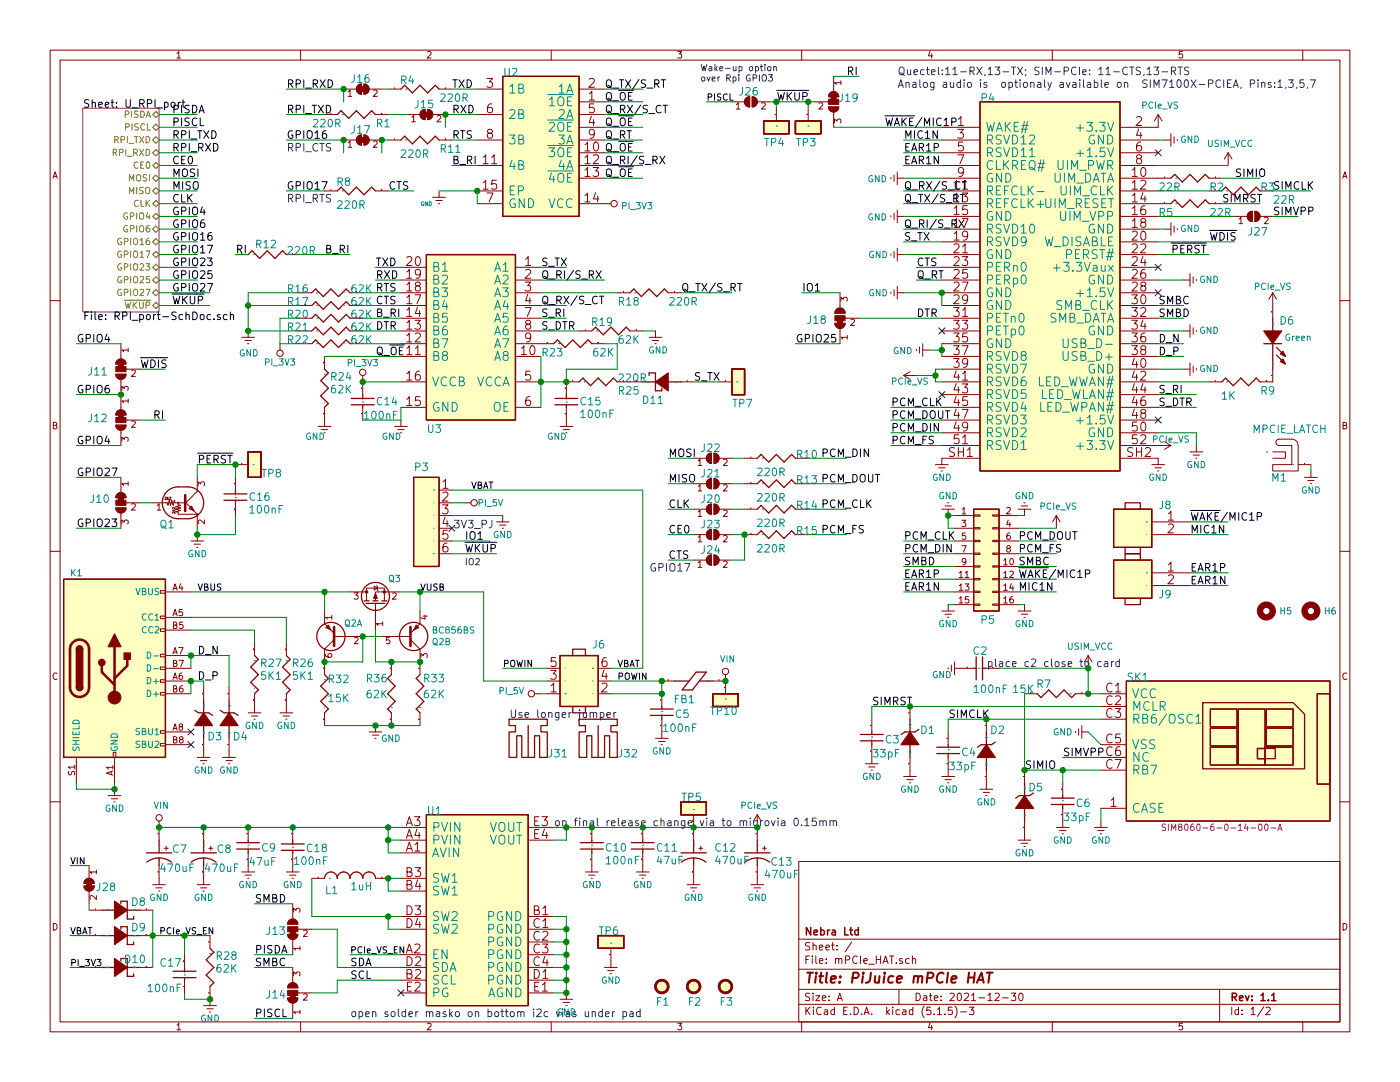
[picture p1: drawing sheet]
<svg xmlns="http://www.w3.org/2000/svg" width="279mm" height="216mm" viewBox="0 0 279 216" stroke-linecap="round" stroke-linejoin="round" font-family="sans-serif">
<defs><g id="words">
<text font-size="2.8" fill="#840000" x="160.4" y="196.2">Title: PiJuice mPCIe HAT</text>
<g font-size="2.5" fill="#840000">
<text x="97.1" y="17.5">3</text>
<text x="117.4" y="17.5">2</text>
<text x="97.1" y="22.6">6</text>
<text x="117.4" y="20.1">1</text>
<text x="117.4" y="22.6">5</text>
<text x="97.1" y="27.7">8</text>
<text x="117.4" y="25.1">4</text>
<text x="117.4" y="27.7">9</text>
<text x="191.1" y="25.1">1</text>
<text x="191.1" y="27.7">3</text>
<text x="226.6" y="25.1">2</text>
<text x="226.6" y="27.7">4</text>
<text x="96.4" y="32.8">11</text>
<text x="116.7" y="30.2">10</text>
<text x="116.7" y="32.8">12</text>
<text x="116.7" y="35.3">13</text>
<text x="191.1" y="30.2">5</text>
<text x="191.1" y="32.8">7</text>
<text x="191.1" y="35.3">9</text>
<text x="226" y="35.3">10</text>
<text x="226.6" y="30.2">6</text>
<text x="226.6" y="32.8">8</text>
<text x="96.4" y="37.8">15</text>
<text x="97.1" y="40.4">7</text>
<text x="116.7" y="40.4">14</text>
<text x="226" y="37.8">12</text>
<text x="226" y="40.4">14</text>
<text x="190.4" y="42.9">15</text>
<text x="226" y="42.9">16</text>
<text x="226" y="45.5">18</text>
<text x="81.2" y="53.1">20</text>
<text x="104.7" y="53.1">1</text>
<text x="190.4" y="48">19</text>
<text x="190.4" y="50.5">21</text>
<text x="190.4" y="53.1">23</text>
<text x="226" y="48">20</text>
<text x="226" y="50.5">22</text>
<text x="226" y="53.1">24</text>
<text x="81.2" y="58.2">18</text>
<text x="81.2" y="55.6">19</text>
<text x="104.7" y="55.6">2</text>
<text x="104.7" y="58.2">3</text>
<text x="190.4" y="55.6">25</text>
<text x="190.4" y="58.2">27</text>
<text x="226" y="55.6">26</text>
<text x="226" y="58.2">28</text>
<text x="81.2" y="65.8">13</text>
<text x="81.2" y="63.2">14</text>
<text x="81.2" y="60.7">17</text>
<text x="104.7" y="60.7">4</text>
<text x="104.7" y="63.2">7</text>
<text x="104.7" y="65.8">8</text>
<text x="190.4" y="60.7">29</text>
<text x="190.4" y="63.2">31</text>
<text x="190.4" y="65.8">33</text>
<text x="226" y="60.7">30</text>
<text x="226" y="63.2">32</text>
<text x="226" y="65.8">34</text>
<text x="81.2" y="70.9">11</text>
<text x="81.2" y="68.3">12</text>
<text x="104" y="70.9">10</text>
<text x="104.7" y="68.3">9</text>
<text x="190.4" y="68.3">35</text>
<text x="190.4" y="70.9">37</text>
<text x="226" y="68.3">36</text>
<text x="226" y="70.9">38</text>
<text x="81.2" y="75.9">16</text>
<text x="104.7" y="75.9">5</text>
<text x="190.4" y="73.4">39</text>
<text x="190.4" y="75.9">41</text>
<text x="226" y="73.4">40</text>
<text x="226" y="75.9">42</text>
<text x="81.2" y="81">15</text>
<text x="104.7" y="81">6</text>
<text x="190.4" y="78.5">43</text>
<text x="190.4" y="81">45</text>
<text x="190.4" y="83.6">47</text>
<text x="226" y="78.5">44</text>
<text x="226" y="81">46</text>
<text x="226" y="83.6">48</text>
<text x="190.4" y="86.1">49</text>
<text x="190.4" y="88.6">51</text>
<text x="226" y="86.1">50</text>
<text x="226" y="88.6">52</text>
<text x="189.4" y="91.2">SH1</text>
<text x="224.9" y="91.2">SH2</text>
<text x="88.2" y="97.5">1</text>
<text x="88.2" y="100.1">2</text>
<text x="88.2" y="102.6">3</text>
<text x="88.2" y="105.2">4</text>
<text x="88.2" y="107.7">5</text>
<text x="233" y="103.9">1</text>
<text x="233" y="106.4">2</text>
<text x="88.2" y="110.2">6</text>
<text x="233" y="114">1</text>
<text x="233" y="116.6">2</text>
<text x="109.8" y="135.6">3</text>
<text x="109.8" y="133.1">5</text>
<text x="120" y="135.6">4</text>
<text x="120" y="133.1">6</text>
<text x="109.8" y="138.2">1</text>
<text x="120" y="138.2">2</text>
<text x="220.7" y="138.2">C1</text>
<text x="220.7" y="140.7">C2</text>
<text x="220.7" y="143.3">C3</text>
<text x="220.7" y="148.3">C5</text>
<text x="220.7" y="150.9">C6</text>
<text x="220.7" y="153.4">C7</text>
<text x="221.6" y="161">1</text>
<text x="81" y="164.8">A3</text>
<text x="81" y="167.4">A4</text>
<text x="106.5" y="164.8">E3</text>
<text x="106.5" y="167.4">E4</text>
<text x="81" y="169.9">A1</text>
<text x="81" y="175">B3</text>
<text x="81" y="177.5">B4</text>
<text x="81" y="182.6">D3</text>
<text x="81" y="185.2">D4</text>
<text x="106.4" y="182.6">B1</text>
<text x="106.4" y="185.2">C1</text>
<text x="81" y="190.2">A2</text>
<text x="106.4" y="187.7">C2</text>
<text x="106.4" y="190.2">C3</text>
<text x="81" y="195.3">B2</text>
<text x="81" y="192.8">D2</text>
<text x="81.1" y="197.9">E2</text>
<text x="106.4" y="192.8">C4</text>
<text x="106.4" y="195.3">D1</text>
<text x="106.5" y="197.9">E1</text>
</g>
<g font-size="2.5" fill="#008484">
<text x="101.3" y="18.7">1B</text>
<text x="101.3" y="23.7">2B</text>
<text x="109.6" y="21.2">1OE</text>
<text x="111.4" y="18.7">1A</text>
<text x="111.4" y="23.7">2A</text>
<text x="101.3" y="28.8">3B</text>
<text x="109.6" y="26.3">2OE</text>
<text x="111.4" y="28.8">3A</text>
<text x="196.6" y="26.3">WAKE#</text>
<text x="196.6" y="28.8">RSVD12</text>
<text x="216" y="26.3">+3.3V</text>
<text x="217" y="28.8">GND</text>
<text x="101.3" y="33.9">4B</text>
<text x="109.6" y="31.4">3OE</text>
<text x="111.4" y="33.9">4A</text>
<text x="196.6" y="31.4">RSVD11</text>
<text x="196.6" y="33.9">CLKREQ#</text>
<text x="210.8" y="33.9">UIM_PWR</text>
<text x="216" y="31.4">+1.5V</text>
<text x="101.3" y="39">EP</text>
<text x="101.3" y="41.5">GND</text>
<text x="109.3" y="41.5">VCC</text>
<text x="109.6" y="36.4">4OE</text>
<text x="196.6" y="39">REFCLK-</text>
<text x="196.6" y="41.5">REFCLK+ UIM_RESET</text>
<text x="196.6" y="36.4">GND</text>
<text x="209.7" y="36.4">UIM_DATA</text>
<text x="211.5" y="39">UIM_CLK</text>
<text x="196.6" y="44.1">GND</text>
<text x="196.6" y="46.6">RSVD10</text>
<text x="211.6" y="44.1">UIM_VPP</text>
<text x="217" y="46.6">GND</text>
<text x="196.6" y="49.1">RSVD9</text>
<text x="196.6" y="51.7">GND</text>
<text x="207.9" y="49.1">W_DISABLE</text>
<text x="212.9" y="51.7">PERST#</text>
<text x="86.1" y="59.3">B3</text>
<text x="86.1" y="56.8">B2</text>
<text x="86.1" y="54.2">B1</text>
<text x="98.7" y="54.2">A1</text>
<text x="98.7" y="56.8">A2</text>
<text x="98.7" y="59.3">A3</text>
<text x="196.6" y="54.2">PERn0</text>
<text x="196.6" y="56.8">PERp0</text>
<text x="196.6" y="59.3">GND</text>
<text x="211.7" y="54.2">+3.3Vaux</text>
<text x="216" y="59.3">+1.5V</text>
<text x="217" y="56.8">GND</text>
<text x="86.1" y="64.4">B5</text>
<text x="86.1" y="61.8">B4</text>
<text x="98.7" y="61.8">A4</text>
<text x="98.7" y="64.4">A5</text>
<text x="196.6" y="61.8">GND</text>
<text x="196.6" y="64.4">PETn0</text>
<text x="208.7" y="64.4">SMB_DATA</text>
<text x="210.5" y="61.8">SMB_CLK</text>
<text x="86.1" y="69.5">B7</text>
<text x="86.1" y="66.9">B6</text>
<text x="98.7" y="66.9">A6</text>
<text x="98.7" y="69.5">A7</text>
<text x="196.6" y="66.9">PETp0</text>
<text x="196.6" y="69.5">GND</text>
<text x="213.3" y="69.5">USB_D-</text>
<text x="217" y="66.9">GND</text>
<text x="86.1" y="72">B8</text>
<text x="86.1" y="77.1">VCCB</text>
<text x="94.8" y="77.1">VCCA</text>
<text x="98.7" y="72">A8</text>
<text x="196.6" y="72">RSVD8</text>
<text x="196.6" y="74.5">RSVD7</text>
<text x="196.6" y="77.1">RSVD6 LED_WWAN#</text>
<text x="212.7" y="72">USB_D+</text>
<text x="217" y="74.5">GND</text>
<text x="86.1" y="82.2">GND</text>
<text x="98.3" y="82.2">OE</text>
<text x="196.6" y="79.6">RSVD5</text>
<text x="196.6" y="82.2">RSVD4</text>
<text x="207.2" y="82.2">LED_WPAN#</text>
<text x="207.4" y="79.6">LED_WLAN#</text>
<text x="196.6" y="84.7">RSVD3</text>
<text x="196.6" y="87.2">RSVD2</text>
<text x="196.6" y="89.8">RSVD1</text>
<text x="216" y="84.7">+1.5V</text>
<text x="216" y="89.8">+3.3V</text>
<text x="217" y="87.2">GND</text>
<text x="225.8" y="139.3">VCC</text>
<text x="225.8" y="141.9">MCLR</text>
<text x="225.8" y="144.4">RB6/OSC1</text>
<text x="225.8" y="149.5">VSS</text>
<text x="225.8" y="152">NC</text>
<text x="225.8" y="154.6">RB7</text>
<text x="86.1" y="166">PVIN</text>
<text x="97.5" y="166">VOUT</text>
<text x="225.8" y="162.2">CASE</text>
<text x="86.1" y="171.1">AVIN</text>
<text x="86.1" y="168.5">PVIN</text>
<text x="97.5" y="168.5">VOUT</text>
<text x="86.1" y="176.1">SW1</text>
<text x="86.1" y="178.7">SW1</text>
<text x="86.1" y="183.8">SW2</text>
<text x="97.2" y="183.8">PGND</text>
<text x="86.1" y="191.4">EN</text>
<text x="86.1" y="186.3">SW2</text>
<text x="97.2" y="186.3">PGND</text>
<text x="97.2" y="188.8">PGND</text>
<text x="97.2" y="191.4">PGND</text>
<text x="86.1" y="196.5">SCL</text>
<text x="86.1" y="193.9">SDA</text>
<text x="97.2" y="193.9">PGND</text>
<text x="97.2" y="196.5">PGND</text>
<text x="86.1" y="199">PG</text>
<text x="97.1" y="199">AGND</text>
</g>
<g font-size="2.5">
<text x="190.4" y="37.8">11</text>
<text x="190.4" y="40.4">13</text>
<text x="190.4" y="45.5">17</text>
</g>
<g font-size="2.1">
<text x="57.1" y="17.5">RPI_RXD</text>
<text x="90.2" y="17.5">TXD</text>
<text x="120.6" y="17.5">Q_TX/S_RT</text>
<text x="168.9" y="15">RI</text>
<text x="16.5" y="21.5">Sheet: U_RPI_port</text>
<text x="34.3" y="22.6">PISDA</text>
<text x="57.1" y="22.6">RPI_TXD</text>
<text x="90.2" y="22.6">RXD</text>
<text x="120.6" y="22.6">Q_RX/S_CT</text>
<text x="120.6" y="20.1">Q_OE</text>
<text x="34.3" y="25.1">PISCL</text>
<text x="34.3" y="27.7">RPI_TXD</text>
<text x="57.1" y="27.7">GPIO16</text>
<text x="90.2" y="27.7">RTS</text>
<text x="120.6" y="25.1">Q_OE</text>
<text x="120.6" y="27.7">Q_RT</text>
<text x="176.5" y="25.1">WAKE/MIC1P</text>
<text x="180.3" y="27.7">MIC1N</text>
<text x="34.3" y="30.2">RPI_RXD</text>
<text x="34.3" y="32.8">CE0</text>
<text x="34.3" y="35.3">MOSI</text>
<text x="90.2" y="32.8">B_RI</text>
<text x="120.6" y="30.2">Q_OE</text>
<text x="120.6" y="35.3">Q_OE</text>
<text x="120.6" y="32.8">Q_RI/S_RX</text>
<text x="180.3" y="32.8">EAR1N</text>
<text x="180.3" y="30.2">EAR1P</text>
<text x="246.4" y="35.3">SIMIO</text>
<text x="34.3" y="37.8">MISO</text>
<text x="34.3" y="40.4">CLK</text>
<text x="57.1" y="37.8">GPIO17</text>
<text x="77.5" y="37.8">CTS</text>
<text x="180.3" y="37.8">Q_RX/S_CT</text>
<text x="180.3" y="40.4">Q_TX/S_RT</text>
<text x="243.8" y="40.4">SIMRST</text>
<text x="251.7" y="38.1">R3SIMCLK</text>
<text x="34.3" y="45.5">GPIO6</text>
<text x="34.3" y="42.9">GPIO4</text>
<text x="180.3" y="45.5">Q_RI/S_RX</text>
<text x="254" y="42.9">SIMVPP</text>
<text x="34.3" y="48">GPIO16</text>
<text x="34.3" y="53.1">GPIO23</text>
<text x="34.3" y="50.5">GPIO17</text>
<text x="47" y="50.5">RI</text>
<text x="64.8" y="50.5">B_RI</text>
<text x="74.9" y="53.1">TXD</text>
<text x="107.9" y="53.1">S_TX</text>
<text x="180.3" y="48">S_TX</text>
<text x="182.9" y="53.1">CTS</text>
<text x="233.7" y="50.5">PERST</text>
<text x="241.3" y="48">WDIS</text>
<text x="34.3" y="55.6">GPIO25</text>
<text x="34.3" y="58.2">GPIO27</text>
<text x="70.2" y="58.4">62K RTS</text>
<text x="74.9" y="55.6">RXD</text>
<text x="107.9" y="55.6">Q_RI/S_RX</text>
<text x="135.9" y="58.2">Q_TX/S_RT</text>
<text x="160" y="58.2">IO1</text>
<text x="182.9" y="55.6">Q_RT</text>
<text x="16.5" y="63.9">File: RPI_port-SchDoc.sch</text>
<text x="34.3" y="60.7">WKUP</text>
<text x="70.2" y="61">62K CTS</text>
<text x="70.2" y="63.5">62K B_RI</text>
<text x="107.9" y="63.2">S_RI</text>
<text x="107.9" y="60.7">Q_RX/S_CT</text>
<text x="107.9" y="65.8">S_DTR</text>
<text x="182.9" y="63.2">DTR</text>
<text x="231.1" y="60.7">SMBC</text>
<text x="231.1" y="63.2">SMBD</text>
<text x="15.2" y="68.3">GPIO4</text>
<text x="70.2" y="66">62K DTR</text>
<text x="74.9" y="70.9">Q_OE</text>
<text x="158.7" y="68.3">GPIO25</text>
<text x="231.1" y="68.3">D_N</text>
<text x="231.1" y="70.9">D_P</text>
<text x="27.9" y="73.4">WDIS</text>
<text x="138.4" y="75.9">S_TX</text>
<text x="15.2" y="78.5">GPIO6</text>
<text x="30.5" y="83.6">RI</text>
<text x="177.8" y="81">PCM_CLK</text>
<text x="177.8" y="83.6">PCM_DOUT</text>
<text x="231.1" y="78.5">S_RI</text>
<text x="231.1" y="81">S_DTR</text>
<text x="15.2" y="88.6">GPIO4</text>
<text x="177.8" y="86.1">PCM_DIN</text>
<text x="177.8" y="88.6">PCM_FS</text>
<text x="15.2" y="95">GPIO27</text>
<text x="39.4" y="92.5">PERST</text>
<text x="133.3" y="91.2">MOSI</text>
<text x="159.1" y="91.4">R10 PCM_DIN</text>
<text x="133.3" y="96.3">MISO</text>
<text x="133.3" y="101.3">CLK</text>
<text x="159.1" y="96.5">R13 PCM_DOUT</text>
<text x="159.1" y="101.6">R14 PCM_CLK</text>
<text x="15.2" y="105.2">GPIO23</text>
<text x="133.3" y="106.4">CE0</text>
<text x="159.1" y="106.7">R15 PCM_FS</text>
<text x="180.3" y="107.7">PCM_CLK</text>
<text x="203.2" y="107.7">PCM_DOUT</text>
<text x="237.5" y="103.9">WAKE/MIC1P</text>
<text x="237.5" y="106.4">MIC1N</text>
<text x="92.7" y="110.2">WKUP</text>
<text x="133.3" y="111.5">CTS</text>
<text x="180.3" y="110.2">PCM_DIN</text>
<text x="180.3" y="112.8">SMBD</text>
<text x="203.2" y="110.2">PCM_FS</text>
<text x="203.2" y="112.8">SMBC</text>
<text x="180.3" y="117.9">EAR1N</text>
<text x="180.3" y="115.3">EAR1P</text>
<text x="203.2" y="117.9">MIC1N</text>
<text x="203.2" y="115.3">WAKE/MIC1P</text>
<text x="237.5" y="114">EAR1P</text>
<text x="237.5" y="116.6">EAR1N</text>
<text x="39.4" y="130.6">D_N</text>
<text x="39.4" y="135.6">D_P</text>
<text x="212.1" y="150.9">SIMVPP</text>
<text x="50.8" y="180.1">SMBD</text>
<text x="50.8" y="190.2">PISDA</text>
<text x="50.8" y="192.8">SMBC</text>
<text x="69.8" y="192.8">SDA</text>
<text x="69.8" y="195.3">SCL</text>
<text x="50.8" y="202.9">PISCL</text>
</g>
<g font-size="2.1" fill="#008484">
<text x="70.2" y="16.5">J16</text>
<text x="80" y="16.8">R4</text>
<text x="100.6" y="15.2">U2</text>
<text x="82.9" y="21.6">J15</text>
<text x="88.1" y="20.3">220R</text>
<text x="147.7" y="19">J26</text>
<text x="167.6" y="20.3">J19</text>
<text x="195.8" y="20.3">P4</text>
<text x="62.7" y="25.4">220R</text>
<text x="70.2" y="26.7">J17</text>
<text x="75.1" y="25.4">R1</text>
<text x="152.6" y="29.2">TP4</text>
<text x="159" y="29.2">TP3</text>
<text x="80.2" y="31.5">220R</text>
<text x="88" y="30.5">R11</text>
<text x="67.3" y="37.1">R8</text>
<text x="67.5" y="41.7">220R</text>
<text x="231.5" y="38.1">22R</text>
<text x="241.5" y="38.1">R2</text>
<text x="254.4" y="40.6">22R</text>
<text x="231.3" y="43.2">R5</text>
<text x="241.7" y="43.2">22R</text>
<text x="249.3" y="47">J27</text>
<text x="51.2" y="49.5">R12</text>
<text x="57.6" y="50.8">220R</text>
<text x="57.5" y="58.4">R16</text>
<text x="57.5" y="61">R17</text>
<text x="57.5" y="63.5">R20</text>
<text x="118.2" y="65">R19</text>
<text x="123.5" y="61">R18</text>
<text x="133.8" y="61">220R</text>
<text x="161.2" y="64.6">J18</text>
<text x="255.5" y="64.8">D6</text>
<text x="57.5" y="66">R21</text>
<text x="57.5" y="68.6">R22</text>
<text x="70.2" y="68.6">62K</text>
<text x="108.3" y="71.1">R23</text>
<text x="118.5" y="71.1">62K</text>
<text x="123.5" y="68.6">62K</text>
<text x="17.7" y="74.9">J11</text>
<text x="66.1" y="75.9">R24</text>
<text x="66.1" y="78.5">62K</text>
<text x="72.9" y="83.7">100nF</text>
<text x="75.3" y="80.9">C14</text>
<text x="115.9" y="80.9">C15</text>
<text x="116.1" y="83.4">100nF</text>
<text x="123.5" y="78.7">R25</text>
<text x="128.4" y="80.6">D11</text>
<text x="146.3" y="81.3">TP7</text>
<text x="243.8" y="79.8">1K</text>
<text x="251.7" y="78.7">R9</text>
<text x="17.7" y="84.2">J12</text>
<text x="85.3" y="86.4">U3</text>
<text x="249.8" y="86.4">MPCIE_LATCH</text>
<text x="52.3" y="95.2">TP8</text>
<text x="82.8" y="94">P3</text>
<text x="140.1" y="95.2">J21</text>
<text x="140.1" y="90.2">J22</text>
<text x="151.3" y="95">220R</text>
<text x="18.1" y="100.3">J10</text>
<text x="49.9" y="99.9">C16</text>
<text x="140.1" y="100.3">J20</text>
<text x="151.3" y="100.1">220R</text>
<text x="231.3" y="101.6">J8</text>
<text x="253.8" y="96.1">M1</text>
<text x="32" y="105.4">Q1</text>
<text x="50" y="102.5">100nF</text>
<text x="140.1" y="105.4">J23</text>
<text x="151.3" y="105.2">220R</text>
<text x="140.1" y="110.5">J24</text>
<text x="151.3" y="110.2">220R</text>
<text x="231.3" y="119.4">J9</text>
<text x="195.8" y="124.5">P5</text>
<text x="118.3" y="129.4">J6</text>
<text x="194.3" y="130.7">C2</text>
<text x="52.2" y="133.1">R27</text>
<text x="52.2" y="135.6">5K1</text>
<text x="58.5" y="133.1">R26</text>
<text x="58.5" y="135.6">5K1</text>
<text x="65.6" y="136.3">R32</text>
<text x="73.3" y="136.1">R36</text>
<text x="84.7" y="136.1">R33</text>
<text x="207" y="137.3">R7</text>
<text x="225" y="135.9">SK1</text>
<text x="65.6" y="140.1">15K</text>
<text x="73.3" y="139.3">62K</text>
<text x="84.7" y="139.3">62K</text>
<text x="134.6" y="140.3">FB1</text>
<text x="134.8" y="143.3">C5</text>
<text x="141.9" y="142.6">TP10</text>
<text x="194.6" y="138.3">100nF</text>
<text x="202.3" y="138.3">15K</text>
<text x="41.5" y="147.7">D3</text>
<text x="46.6" y="147.7">D4</text>
<text x="132.6" y="146">100nF</text>
<text x="176.7" y="148.3">C3</text>
<text x="183.8" y="146.5">D1</text>
<text x="197.7" y="146.5">D2</text>
<text x="109.6" y="151.1">J31</text>
<text x="123.5" y="151.1">J32</text>
<text x="174.4" y="151.1">33pF</text>
<text x="189.6" y="153.7">33pF</text>
<text x="192" y="150.9">C4</text>
<text x="136.1" y="159.9">TP5</text>
<text x="205.4" y="157.9">D5</text>
<text x="214.8" y="161">C6</text>
<text x="85.3" y="162.6">U1</text>
<text x="212.5" y="163.8">33pF</text>
<text x="32.3" y="174">470uF</text>
<text x="34.5" y="170.2">C7</text>
<text x="41.1" y="174">470uF</text>
<text x="43.4" y="170.2">C8</text>
<text x="49.9" y="172.7">47uF</text>
<text x="52.3" y="169.9">C9</text>
<text x="58.9" y="172.6">100nF</text>
<text x="61.3" y="170">C18</text>
<text x="121" y="169.9">C10</text>
<text x="121.2" y="172.5">100nF</text>
<text x="131.2" y="169.9">C11</text>
<text x="131.2" y="172.5">47uF</text>
<text x="142.8" y="169.9">C12</text>
<text x="143" y="172.5">470uF</text>
<text x="154" y="172.7">C13</text>
<text x="19.4" y="177.8">J28</text>
<text x="64.9" y="178.4">L1</text>
<text x="70.1" y="177.6">1uH</text>
<text x="152.9" y="175.3">470uF</text>
<text x="26.3" y="180.7">D8</text>
<text x="26.3" y="185.8">D9</text>
<text x="43.3" y="191.5">R28</text>
<text x="53.3" y="186.5">J13</text>
<text x="119.6" y="186.5">TP6</text>
<text x="25" y="192.2">D10</text>
<text x="29.7" y="198">100nF</text>
<text x="32.1" y="192.9">C17</text>
<text x="43.3" y="194.1">62K</text>
<text x="53.3" y="199.2">J14</text>
<text x="131" y="200.7">F1</text>
<text x="137.4" y="200.7">F2</text>
<text x="143.7" y="200.7">F3</text>
</g>
<g font-size="2.1" fill="#0000c2">
<text x="179.1" y="15">Quectel:11-RX,13-TX; SIM-PCIe: 11-CTS,13-RTS</text>
<text x="179.1" y="17.5">Analog audio is optionaly available on SIM7100X-PCIEA, Pins:1,3,5,7</text>
<text x="57.1" y="30.2">RPI_CTS</text>
<text x="57.1" y="40.4">RPI_RTS</text>
<text x="90.4" y="105.4">3V3_PJ</text>
<text x="92.7" y="107.7">IO1</text>
<text x="129.5" y="114">GPIO17</text>
<text x="101.6" y="143.3">Use longer jumper</text>
<text x="69.8" y="202.9">open solder masko on bottom i2c vias under pad</text>
</g>
<g font-size="2.1" fill="#008400">
<text x="154.9" y="20.1">WKUP</text>
<text x="196.8" y="133.1">place c2 close to card</text>
<text x="174" y="140.7">SIMRST</text>
<text x="189.2" y="143.3">SIMCLK</text>
<text x="204.5" y="153.4">SIMIO</text>
<text x="110.5" y="164.8">on final release change via to microvia 0.15mm</text>
</g>
<g font-size="2.1" fill="#840000">
<text x="123.6" y="76.2">220R</text>
<text x="160.4" y="189.6">Sheet: /</text>
<text x="160.4" y="186.6">Nebra Ltd</text>
<text x="160.4" y="192.3">File: mPCIe_HAT.sch</text>
<text x="160.4" y="202.5">KiCad E.D.A. kicad (5.1.5)-3</text>
<text x="160.4" y="199.7">Size: A</text>
<text x="182.4" y="199.7">Date: 2021-12-30</text>
<text x="245.4" y="199.7">Rev: 1.1</text>
<text x="245.4" y="202.5">Id: 1/2</text>
</g>
<g font-size="1.8" fill="#840000">
<text x="35" y="11.6">1</text>
<text x="85" y="11.6">2</text>
<text x="135" y="11.6">3</text>
<text x="185" y="11.6">4</text>
<text x="235" y="11.6">5</text>
<text x="167.9" y="17" transform="rotate(-90 167.9 17)">1</text>
<text x="69.4" y="19.3">1</text>
<text x="74.4" y="19.3">2</text>
<text x="146.8" y="21.8">1</text>
<text x="151.9" y="21.8">2</text>
<text x="163.3" y="21.8">2</text>
<text x="69.4" y="29.5">1</text>
<text x="74.4" y="29.5">2</text>
<text x="82.1" y="24.4">1</text>
<text x="87.1" y="24.4">2</text>
<text x="167.9" y="24.6" transform="rotate(-90 167.9 24.6)">3</text>
<text x="10.4" y="35.6">A</text>
<text x="267.8" y="35.6">A</text>
<text x="247.2" y="44.7">1</text>
<text x="252.2" y="44.7">2</text>
<text x="169.2" y="60.2" transform="rotate(-90 169.2 60.2)">3</text>
<text x="169.7" y="65">2</text>
<text x="25.7" y="70.3" transform="rotate(-90 25.7 70.3)">1</text>
<text x="169.2" y="67.8" transform="rotate(-90 169.2 67.8)">1</text>
<text x="25.7" y="78" transform="rotate(-90 25.7 78)">3</text>
<text x="26.2" y="75.2">2</text>
<text x="25.7" y="80.5" transform="rotate(-90 25.7 80.5)">1</text>
<text x="10.4" y="85.6">B</text>
<text x="25.7" y="88.1" transform="rotate(-90 25.7 88.1)">3</text>
<text x="26.2" y="85.3">2</text>
<text x="267.8" y="85.6">B</text>
<text x="139.2" y="93">1</text>
<text x="144.3" y="93">2</text>
<text x="25.7" y="97" transform="rotate(-90 25.7 97)">1</text>
<text x="26.2" y="101.9">2</text>
<text x="31.3" y="101.9">1</text>
<text x="40.9" y="97" transform="rotate(-90 40.9 97)">3</text>
<text x="139.2" y="98">1</text>
<text x="144.3" y="98">2</text>
<text x="25.7" y="104.6" transform="rotate(-90 25.7 104.6)">3</text>
<text x="40.9" y="104.6" transform="rotate(-90 40.9 104.6)">2</text>
<text x="139.2" y="103.1">1</text>
<text x="144.3" y="103.1">2</text>
<text x="191.9" y="102.6">1</text>
<text x="191.9" y="105.2">3</text>
<text x="191.9" y="107.7">5</text>
<text x="200.8" y="102.6">2</text>
<text x="200.8" y="105.2">4</text>
<text x="200.8" y="107.7">6</text>
<text x="139.2" y="108.2">1</text>
<text x="139.2" y="113.3">1</text>
<text x="144.3" y="108.2">2</text>
<text x="144.3" y="113.3">2</text>
<text x="191.9" y="110.2">7</text>
<text x="191.9" y="112.8">9</text>
<text x="200.3" y="112.8">10</text>
<text x="200.8" y="110.2">8</text>
<text x="34.4" y="117.9">A4</text>
<text x="70.6" y="119.6">3</text>
<text x="78.3" y="119.6">2</text>
<text x="191.4" y="115.3">11</text>
<text x="191.4" y="117.9">13</text>
<text x="200.3" y="115.3">12</text>
<text x="200.3" y="117.9">14</text>
<text x="34.4" y="122.9">A5</text>
<text x="34.4" y="125.5">B5</text>
<text x="66.3" y="123.7" transform="rotate(-90 66.3 123.7)">1</text>
<text x="76.5" y="124.9" transform="rotate(-90 76.5 124.9)">1</text>
<text x="85.3" y="123.7" transform="rotate(-90 85.3 123.7)">4</text>
<text x="191.4" y="120.4">15</text>
<text x="200.3" y="120.4">16</text>
<text x="34.4" y="130.6">A7</text>
<text x="66.3" y="131.3" transform="rotate(-90 66.3 131.3)">6</text>
<text x="70.6" y="128.5">2</text>
<text x="77" y="128.5">5</text>
<text x="85.3" y="131.3" transform="rotate(-90 85.3 131.3)">3</text>
<text x="10.4" y="135.6">C</text>
<text x="34.4" y="135.6">A6</text>
<text x="34.4" y="133.1">B7</text>
<text x="267.8" y="135.6">C</text>
<text x="34.4" y="138.2">B6</text>
<text x="34.4" y="145.8">A8</text>
<text x="34.4" y="148.3">B8</text>
<text x="15" y="154.7" transform="rotate(-90 15 154.7)">S1</text>
<text x="22.6" y="154.8" transform="rotate(-90 22.6 154.8)">A1</text>
<text x="19.3" y="179.6" transform="rotate(-90 19.3 179.6)">2</text>
<text x="19.3" y="174.5" transform="rotate(-90 19.3 174.5)">1</text>
<text x="10.4" y="185.6">D</text>
<text x="59.9" y="182.1" transform="rotate(-90 59.9 182.1)">3</text>
<text x="267.8" y="185.6">D</text>
<text x="59.9" y="189.7" transform="rotate(-90 59.9 189.7)">1</text>
<text x="60.5" y="186.9">2</text>
<text x="59.9" y="194.8" transform="rotate(-90 59.9 194.8)">3</text>
<text x="59.9" y="202.4" transform="rotate(-90 59.9 202.4)">1</text>
<text x="60.5" y="199.6">2</text>
<text x="35" y="205.5">1</text>
<text x="85" y="205.5">2</text>
<text x="135" y="205.5">3</text>
<text x="185" y="205.5">4</text>
<text x="235" y="205.5">5</text>
</g>
<g font-size="1.8" fill="#0000c2">
<text x="139.7" y="14.2">Wake-up option</text>
<text x="139.7" y="16.3">over Rpi GPIO3</text>
<text x="92.7" y="112.8">IO2</text>
<text x="111.1" y="202.6">GND</text>
</g>
<g font-size="1.8" fill="#848400">
<text x="24.8" y="23.5">PISDA</text>
<text x="22.8" y="28.6">RPI_TXD</text>
<text x="25" y="26">PISCL</text>
<text x="22.6" y="31.1">RPI_RXD</text>
<text x="26.8" y="33.7">CE0</text>
<text x="25.7" y="38.7">MISO</text>
<text x="25.7" y="36.2">MOSI</text>
<text x="26.6" y="41.3">CLK</text>
<text x="24.8" y="43.8">GPIO4</text>
<text x="24.8" y="46.4">GPIO6</text>
<text x="23.8" y="48.9">GPIO16</text>
<text x="23.8" y="51.4">GPIO17</text>
<text x="23.8" y="54">GPIO23</text>
<text x="23.8" y="56.5">GPIO25</text>
<text x="23.8" y="59.1">GPIO27</text>
<text x="24.8" y="61.6">WKUP</text>
</g>
<g font-size="1.8">
<text x="141" y="20.1">PISCL</text>
<text x="94" y="97.5">VBAT</text>
<text x="39.4" y="117.9">VBUS</text>
<text x="83.8" y="117.9">VUSB</text>
<text x="100.3" y="133.1">POWIN</text>
<text x="123.2" y="135.6">POWIN</text>
<text x="123.2" y="133.1">VBAT</text>
<text x="14" y="172.5">VIN</text>
<text x="14" y="186.4">VBAT</text>
<text x="69.8" y="190.2">PCIe_VS_EN</text>
<text x="14" y="192.8">PI_3V3</text>
</g>
<g font-size="1.8" fill="#008484">
<text x="227.9" y="21.7">PCIe_VS</text>
<text x="235.5" y="28.5">GND</text>
<text x="240.9" y="29.3">USIM_VCC</text>
<text x="124.3" y="41.8">PI_3V3</text>
<text x="173.1" y="36.4">GND</text>
<text x="173.1" y="44">GND</text>
<text x="235.5" y="46.3">GND</text>
<text x="173.3" y="51.5">GND</text>
<text x="173.3" y="59.1">GND</text>
<text x="239.3" y="56.4">GND</text>
<text x="250.4" y="57.8">PCIe_VS</text>
<text x="47.7" y="71.1">GND</text>
<text x="129.4" y="70.5">GND</text>
<text x="178.2" y="70.7">GND</text>
<text x="239.3" y="66.6">GND</text>
<text x="256.5" y="68">Green</text>
<text x="53" y="72.9">PI_3V3</text>
<text x="69.5" y="73.1">PI_3V3</text>
<text x="178" y="76.8">PCIe_VS</text>
<text x="239.3" y="74.2">GND</text>
<text x="60.9" y="87.8">GND</text>
<text x="76.2" y="87.8">GND</text>
<text x="109.2" y="87.8">GND</text>
<text x="230" y="88.3">PCIe_VS</text>
<text x="186" y="95.9">GND</text>
<text x="229.2" y="95.9">GND</text>
<text x="236.8" y="93.4">GND</text>
<text x="95.5" y="101">PI_5V</text>
<text x="187.3" y="99.6">GND</text>
<text x="202.5" y="99.6">GND</text>
<text x="207.6" y="101.7">PCIe_VS</text>
<text x="259.7" y="98.5">GND</text>
<text x="98.4" y="107.4">GND</text>
<text x="37.4" y="111.2">GND</text>
<text x="14.1" y="115">K1</text>
<text x="27.1" y="118.7">VBUS</text>
<text x="77.6" y="116.1">Q3</text>
<text x="28.5" y="123.8">CC1</text>
<text x="68.7" y="125">Q2A</text>
<text x="187.3" y="125.1">GND</text>
<text x="202.5" y="125.1">GND</text>
<text x="255.5" y="122.6">H5</text>
<text x="264.4" y="122.6">H6</text>
<text x="28.5" y="126.4">CC2</text>
<text x="86.3" y="128.7">Q2B</text>
<text x="86.5" y="126.4">BC856BS</text>
<text x="213" y="129.6">USIM_VCC</text>
<text x="29.7" y="136.5">D+</text>
<text x="143.7" y="132.2">VIN</text>
<text x="186" y="135.3">GND</text>
<text x="29.7" y="139.1">D+</text>
<text x="99.6" y="138.5">PI_5V</text>
<text x="27.3" y="146.7">SBU1</text>
<text x="27.3" y="149.2">SBU2</text>
<text x="48.8" y="145.5">GND</text>
<text x="55.2" y="145.5">GND</text>
<text x="76" y="148">GND</text>
<text x="210.1" y="146.7">GND</text>
<text x="15.9" y="150.1" transform="rotate(-90 15.9 150.1)">SHIELD</text>
<text x="23.5" y="150.1" transform="rotate(-90 23.5 150.1)">GND</text>
<text x="38.7" y="154.4">GND GND</text>
<text x="130.1" y="150.5">GND</text>
<text x="172" y="155.6">GND</text>
<text x="20.9" y="162">GND</text>
<text x="30.7" y="161.4">VIN</text>
<text x="147.9" y="161.4">PCIe_VS</text>
<text x="179.7" y="158.2">GND</text>
<text x="187.3" y="158.2">GND</text>
<text x="194.9" y="160.7">GND</text>
<text x="202.5" y="170.9">GND</text>
<text x="210.1" y="168.3">GND</text>
<text x="217.8" y="168.3">GND</text>
<text x="29.8" y="179.8">GND</text>
<text x="38.7" y="179.8">GND</text>
<text x="47.6" y="177.2">GND</text>
<text x="56.5" y="177.2">GND</text>
<text x="116.2" y="177.2">GND</text>
<text x="126.3" y="177.2">GND</text>
<text x="136.5" y="179.8">GND</text>
<text x="149.2" y="179.8">GND</text>
<text x="120" y="196.3">GND</text>
<text x="40" y="203.9">GND</text>
</g>
<text font-size="1.8" fill="#840084" x="235.3" y="165.8">SIM8060-6-0-14-00-A</text>
<text font-size="1.8" fill="#008400" x="31.7" y="186.4">PCIe_VS_EN</text>
<g font-size="1.5" fill="#840000">
<text x="32.7" y="169.7">+</text>
<text x="41.6" y="169.7">+</text>
<text x="139.4" y="169.7">+</text>
<text x="152.1" y="169.7">+</text>
</g>
<text font-size="1.1" fill="#008484" x="83.9" y="41.1">GND</text>
<g font-size=".7" fill="#840000">
<text x="32.9" y="99.7">2k2</text>
<text x="35" y="102.4" transform="rotate(-90 35 102.4)">2k2</text>
</g>
</g></defs>
<g fill="none" stroke="#840000" stroke-width=".2">
<path d="M10 10h259.4v195.9h-259.4zM12 12h255.4v191.9h-255.4zM60 10v2M68.6 17.8h2.5M71.5 17l.6-.2v2a1.02 1.02 0 0 1-.9-.7 1.02 1.02 0 0 1 .3-1.1zM72.6 16.8a1.02 1.02 0 0 1 1.1 1 1.02 1.02 0 0 1-1.1 1zM73.7 17.8h2.5M77.5 17.8h2.5M78.7 17.6h.1M87.6 17.8h2.6M88.9 17.6h.1M95.2 17.8h5.1"/>
<path d="M110 10v2M115.6 17.8h5M148.8 19.7l.5-.3 .3-.1v2a1.03 1.03 0 0 1-.9-.6 1.03 1.03 0 0 1 .1-1zM150.1 19.3a1.02 1.02 0 0 1 1 1 1.02 1.02 0 0 1-1 1zM160 10v2M165.7 18.5a1.03 1.03 0 0 1 1.1-.1 1.03 1.03 0 0 1 .6 .9h-2v-.4zM166.4 15.2v3.1M210 10v2M260 10v2M64.8 22.9h2.5M64.8 38.1h2.5M66 37.9h.1"/>
<path d="M68.6 27.9h2.5M71.3 27.3l.5-.3 .3-.1v2.1a1.03 1.03 0 0 1-.9-.6 1.03 1.03 0 0 1 .1-1.1zM72.6 26.9a1.02 1.02 0 0 1 1.1 1 1.02 1.02 0 0 1-1.1 1.1zM73.7 27.9h2.5M74.9 22.9h2.6M74.9 38.1h2.6M76.2 37.9h.1M76.2 22.7h.1M77.5 27.9h2.5M78.7 27.7h.1M81.3 22.9h2.5M84 22.2l.5-.3 .3-.1v2.1a1.03 1.03 0 0 1-.9-.6 1.03 1.03 0 0 1 .1-1.1z"/>
<path d="M85.3 21.8a1.02 1.02 0 0 1 1.1 1.1 1.02 1.02 0 0 1-1.1 1zM86.4 22.9h2.5M86.4 39.4h2.5M87.6 27.9h2.6M87.6 38.1v1.3M88.9 27.7h.1M95.2 22.9h5.1M95.2 38.1h5.1M95.2 27.9h5.1M95.2 33h5.1M115.6 35.6h5M115.6 22.9h5"/>
<path d="M115.6 27.9h5M115.6 20.3h5M115.6 30.5h5M115.6 33h5M115.6 25.4h5M146 20.3h2.6M151.1 20.3h2.6M154.7 22.9h.1M154.7 22.8v.1M154.9 21.6v2.5M161.1 22.9h.1M161.1 22.8v.1"/>
<path d="M161.3 21.6v2.5M162.6 20.3h2.8M165.4 21.3h2a1.02 1.02 0 0 1-1 1.1 1.02 1.02 0 0 1-1-1.1zM166.4 22.4v3M177.8 35.4v.3M178.4 34.9v1.3M179.1 34.3v2.5M179.1 35.6h1.2M188 35.6h7.6M188 38.1h7.6M188 27.9h7.6M188 30.5h7.6"/>
<path d="M188 33h7.6M188 25.4h7.6M223.5 35.6h10.2M223.5 38.1h7.6M223.5 27.9h7.6M223.5 30.5h7.6M223.5 33h7.6M231.1 22.9v2.5h-7.6M231.1 22.9l-.7 1.2M231.1 22.9l.8 1.2M232.4 35.4h.1M232.4 27.9h1.3"/>
<path d="M233.7 26.7v2.5M234.3 27.3v1.3M234.9 27.8v.3M241.3 35.6h2.5M242.5 35.4h.1M245.1 30.5l-.8 1.3M245.1 30.5v2.5M245.1 30.5l.8 1.3M10 60h2M59.7 58.4h2.5M80 58.4h5.1M80 53.3h5.1"/>
<path d="M80 55.9h5.1M87 40h1.3M87.5 40.6h.3M95.2 40.6h5.1M102.9 58.4h5M102.9 53.3h5M102.9 55.9h5M115.6 40.6h6.3M123.2 58.4h2.5M124.5 58.2h.1M133.3 58.4h2.6M134.6 58.2h.1"/>
<path d="M167.6 58.4v3.1M177.8 43.1v.2M177.8 50.7v.2M177.8 58.3v.2M178.4 42.5v1.3M178.4 50.2v1.2M178.4 57.8v1.3M179.1 43.2h1.2M179.1 41.9v2.6M179.1 49.5v2.6M179.1 57.2v2.5M179.1 58.4h1.2"/>
<path d="M179.1 50.8h1.2M188 43.2h7.6M188 58.4h7.6M188 40.6h7.6M188 53.3h7.6M188 55.9h7.6M188 45.7h7.6M188 48.3h7.6M188 50.8h7.6M223.5 43.2h7.6M223.5 58.4h7.6M223.5 40.6h10.2"/>
<path d="M223.5 53.3h7.6M223.5 55.9h7.6M223.5 45.7h7.6M223.5 48.3h7.6M223.5 50.8h7.6M232.4 40.4h.1M232.4 45.7h1.3M233.7 44.5v2.5M234.3 45.1v1.3M234.9 45.6v.2M236.2 55.9h1.3M237.5 54.6v2.6"/>
<path d="M238.1 55.2v1.3M238.8 55.8v.2M241.3 40.6h2.5M242.5 40.4h.1M246.4 43.2h2.5M249.1 42.5l.5-.3h.3v2a1.03 1.03 0 0 1-.9-.6 1.03 1.03 0 0 1 .1-1.1zM250.4 42.2a1.02 1.02 0 0 1 1.1 1 1.02 1.02 0 0 1-1.1 1zM251.5 43.2h2.5M254 58.4v5.1M254 58.4l-.8 1.3M254 58.4l.8 1.3M267.4 60h2"/>
<path d="M23.1 74.7h2a1.02 1.02 0 0 1-1 1 1.02 1.02 0 0 1-1-1zM23.3 72a1.02 1.02 0 0 1 1.2-.3 1.02 1.02 0 0 1 .6 .9h-2zM24.1 68.6v3M24.1 75.7v6.1M25.1 73.7h2.8M48.3 67.3h2.5M48.9 67.9h1.3M49.4 68.6h.3M49.5 66v1.3M55.9 68.6v1.3M59.7 68.6h2.5M59.7 61h2.5"/>
<path d="M59.7 66h2.5M59.7 63.5h2.5M64.6 72.4h.1M64.8 71.1v2.6M72.2 77.4v.1M72.4 74.9v3.8M80 68.6h5.1M80 61h5.1M80 71.1h5.1M80 66h5.1M80 63.5h5.1M80 76.2h5.1"/>
<path d="M102.9 68.6h7.6M102.9 61h5M102.9 71.1h5M102.9 66h5M102.9 63.5h5M102.9 76.2h5M109.2 68.4h.1M112.8 77.4v.1M114.3 76h.1M115.6 76.2h-2.6v2.5M115.6 66h2.5M116.8 65.8h.1"/>
<path d="M118.1 68.6h2.5M119.4 68.4h.1M125.7 66h2.6M127 65.8h.1M129.5 67.3h2.6M130.2 67.9h1.2M130.7 68.6h.2M130.8 66v1.3M135.9 76.2h2.5M137.1 76h.1M143.5 76.2h2.5M144.8 76h.1"/>
<path d="M166.6 64.5h2.1a1.02 1.02 0 0 1-1.1 1 1.02 1.02 0 0 1-1-1zM166.9 61.8a1.02 1.02 0 0 1 1.1-.3 1.02 1.02 0 0 1 .7 1h-2.1zM167.6 65.5v3.1M168.7 63.5h2.7M181.6 74.2l-1.3 .7M182.9 69.7v.3M183.5 69.2v1.3M184.1 69.9h1.3M184.1 68.6v2.5M188 68.6h7.6M188 61h7.6M188 71.1h7.6"/>
<path d="M188 66h7.6M188 63.5h7.6M188 76.2h7.6M188 73.7h7.6M188 78.7h7.6M223.5 68.6h7.6M223.5 61h7.6M223.5 71.1h7.6M223.5 66h7.6M223.5 63.5h7.6M223.5 76.2h7.6M223.5 73.7h7.6"/>
<path d="M223.5 78.7h7.6M236.2 66h1.3M236.2 73.7h1.3M237.5 64.8v2.5M237.5 72.4v2.5M238.1 65.4v1.3M238.1 73v1.3M238.8 65.9v.3M238.8 73.5v.3M241.3 76.2h2.5M242.6 76h.1M252.7 76h.1"/>
<path d="M253.8 62.2h.1M253.8 74.9h.1M254 73.7v2.5h-2.5M23.1 84.8h2a1.02 1.02 0 0 1-1 1.1 1.02 1.02 0 0 1-1-1.1zM23.3 98.7a1.02 1.02 0 0 1 1.2-.4 1.02 1.02 0 0 1 .6 1h-2zM23.5 82a1.03 1.03 0 0 1 1.1-.1 1.03 1.03 0 0 1 .5 .9h-2l.1-.4zM24.1 85.9v3M24.1 95.3v3M25.1 83.8h2.8M39.4 95.3v2.7l-2.6 2.6M46.8 96.5h.1M47 92.7h2.5"/>
<path d="M47 95.3v2.5M48.2 92.5h.1M63.5 85.1h2.5M64.1 85.7h1.3M64.6 82.5v.1M64.8 81.3v3.8M72.2 82.6h.1M72.2 82.5v.1M72.4 81.3v2.5M78.7 85.1h2.6M79.4 85.7h1.2M80 81.3h5.1"/>
<path d="M80 83.8v1.3M102.9 81.3h5M111.8 85.1h2.5M112.4 85.7h1.3M112.8 82.6h.1M112.8 82.5v.1M113 81.3v3.8M138.4 91.4h2.6M138.4 96.5h2.6M141.2 95.9l.4-.3 .4-.1v2a1.03 1.03 0 0 1-.9-.6 1.03 1.03 0 0 1 .1-1zM141.3 90.7l.7-.3v2.1a1.02 1.02 0 0 1-1-.7 1.02 1.02 0 0 1 .3-1.1zM142.5 95.5a1.02 1.02 0 0 1 1 1 1.02 1.02 0 0 1-1 1z"/>
<path d="M142.5 90.4a1.02 1.02 0 0 1 1 1 1.02 1.02 0 0 1-1 1.1zM143.5 91.4h2.5M143.5 96.5h2.5M148.6 91.4h2.5M148.6 96.5h2.5M149.9 91.2h.1M149.9 96.3h.1M186.7 92.7h2.5M187.3 93.3h1.3M187.8 94h.3M188 81.3h7.6M188 83.8h7.6"/>
<path d="M188 86.4h7.6M188 88.9h7.6M195.6 91.4h-7.6v1.3M223.5 81.3h7.6M223.5 83.8h7.6M223.5 86.4h7.6M223.5 88.9h7.6M223.5 91.4h7.6v1.3M229.9 92.7h2.5M230.5 93.3h1.3M231 94h.3M233.7 88.9l-1.3 .8"/>
<path d="M237.5 90.2h2.5M238.1 90.8h1.3M238.6 91.4h.3M238.8 88.9v1.3M252.7 90.2h.1M254 90.2h2.5v1.2h-2.5M259.1 88.9a1.26 1.26 0 0 0-1.3-1.3h-2.6a.64 .64 0 0 0-.6 .7 .64 .64 0 0 0 .7 .6h2.5v3.8h-3.8v1.3h5.1v-5.1M259.1 92.7h2.5M260.3 92.5h.1M260.3 95.3h2.6M261 95.9h1.3M261.5 96.5h.2"/>
<path d="M261.6 94v1.3M10 110h2M23.1 101.3h2a1.02 1.02 0 0 1-1 1.1 1.02 1.02 0 0 1-1-1.1zM24.1 102.4v3M25.1 100.3h2.8M30.5 100.3h2.9l.1 .5 .3-1 .2 1 .3-1 .2 1 .3-1 .1 .5h1.9M32 117.9h1v.5h-1zM33 118.1h5.1M36.8 100.1l2.6 2.5h-3.8v-.4l-.5-.1 1-.2-1-.3 1-.3-1-.2 1-.3-.5-.1v-.4M38.1 108h2.5M38.7 108.6h1.3M39.2 109.2h.3"/>
<path d="M39.4 102.9v2.5M39.4 106.7v1.3M46.8 101.6h.1M47 100.3v2.6M69.8 118.1h3.4M73.2 119.9v-2.6h3.5v2.6M74.7 117l.6 .3-.6 .4zM75.2 116.8l.2 1.1M80 118.1h-5.1v1.8M92.7 100.3h1.3M99.1 104.1h2.5M99.7 104.8h1.3"/>
<path d="M100.2 105.4h.3M100.3 102.9v1.2M138.4 101.6h2.6M138.4 106.7h2.6M138.4 111.8h2.6M141.2 100.9l.4-.3h.4v2a1.03 1.03 0 0 1-.9-.6 1.03 1.03 0 0 1 .1-1.1zM141.2 106l.4-.3h.4v2a1.03 1.03 0 0 1-.9-.6 1.03 1.03 0 0 1 .1-1.1zM141.2 111.1l.4-.3 .4-.1v2.1a1.03 1.03 0 0 1-.9-.6 1.03 1.03 0 0 1 .1-1.1zM142.5 100.6a1.02 1.02 0 0 1 1 1 1.02 1.02 0 0 1-1 1zM142.5 105.7a1.02 1.02 0 0 1 1 1 1.02 1.02 0 0 1-1 1zM142.5 110.7a1.02 1.02 0 0 1 1 1.1 1.02 1.02 0 0 1-1 1zM143.5 101.6h2.5"/>
<path d="M143.5 106.7h2.5M143.5 111.8h2.5M148.6 101.6h2.5M148.6 106.7h2.5M149.9 101.4h.1M149.9 106.5h.1M188 101.6h2.5M188.6 101h1.3M189.1 100.3h.3M189.2 101.6v1.3M190.5 108h3.8M190.5 118.1h3.8"/>
<path d="M190.5 102.9h3.8M190.5 113h3.8M190.5 115.6h3.8M190.5 105.4h3.8M190.5 110.5h3.8M194.3 115.4h1.3v.3h-1.3zM194.3 118h1.3v.2h-1.3zM194.3 112.9h1.3v.3h-1.3zM194.3 107.8h1.3v.3h-1.3zM194.3 105.3h1.3v.2h-1.3zM194.3 102.7h1.3v.3h-1.3zM194.3 110.4h1.3v.2h-1.3z"/>
<path d="M198.1 115.4h1.3v.3h-1.3zM198.1 118h1.3v.2h-1.3zM198.1 112.9h1.3v.3h-1.3zM198.1 107.8h1.3v.3h-1.3zM198.1 105.3h1.3v.2h-1.3zM198.1 102.7h1.3v.3h-1.3zM198.1 110.4h1.3v.2h-1.3zM199.4 108h3.8M199.4 118.1h3.8M199.4 102.9h3.8M199.4 113h3.8M199.4 115.6h3.8"/>
<path d="M199.4 105.4h3.8M199.4 110.5h3.8M203.2 101.6h2.5M203.8 101h1.3M204.3 100.3h.3M204.5 101.6v1.3M210.8 102.9l-.7 1.2M210.8 102.9v2.5M210.8 102.9l.8 1.2M229.9 104.1h7.6M229.9 106.7h7.6M229.9 114.3h7.6"/>
<path d="M229.9 116.8h7.6M267.4 110h2M32 138.2h1v.5h-1zM32 135.6h1v.5h-1zM32 133.1h1v.5h-1zM32 130.6h1v.5h-1zM32 125.5h1v.5h-1zM32 122.9h1v.5h-1zM33 123.2h5.1M33 138.4h5.1M33 133.4h5.1M33 135.9h5.1"/>
<path d="M33 130.8h5.1M33 125.7h5.1M40.4 138.4h.1M40.6 137.2v2.5M45.5 138.4h.1M45.7 137.2v2.5M50.6 129.5h.1M50.6 139.7h.1M50.8 128.3v2.5M50.8 138.4v3.8M56.9 129.5h.1M56.9 139.7h.1"/>
<path d="M57.1 128.3v2.5M57.1 138.4v3.8M64.6 133.4h.1M64.6 133.3v.1M64.8 121.9v2.6l1.9 1.9M66.7 127h5.7M66.7 127.6l-1.9 1.9v5.1M74.9 120.4v5.3M76.2 127h5.7M77.9 133.3v.1M78.1 132.1v2.5M81.9 127.6l1.9 1.9v5.1"/>
<path d="M83.6 133.3v.1M83.8 121.9v2.6l-1.9 1.9M106.7 138.4h1.2M109.2 138.4h2.6M131.9 139.7h.1M132.1 135.9h2.5M132.1 138.4v2.6M133.3 135.7h.1M142.2 135.9h2.6M143.5 135.7h.1M144.6 137.2h.1M144.6 137.1v.1"/>
<path d="M144.8 134.6v3.8M188 121.9h2.5M188.6 122.6h1.3M189.1 123.2h.3M189.2 120.7v1.2M189.2 133.2v.3M189.9 132.7v1.3M190.5 133.4h3.8M190.5 132.1v2.5M190.5 120.7h3.8M193 133.1h.1M194.3 120.5h1.3v.3h-1.3z"/>
<path d="M198.1 120.5h1.3v.3h-1.3zM199.4 120.7h3.8M203.2 121.9h2.5M203.8 122.6h1.3M204.3 123.2h.3M204.5 120.7v1.2M204.5 138.4h2.5M214.6 138.4h2.6M215.9 138.2h.1M217.2 130.8l-.8 1.3M217.2 130.8v2.6M217.2 130.8l.7 1.3"/>
<path d="M219.7 138.4h5.1M10 160h2M15.2 151.1v5.1M21.6 158.8h2.5M22.2 159.4h1.3M22.6 150.1h.5v1h-.5zM22.9 151.1v5.1M22.9 157.5v1.3M32 148.3h1v.5h-1zM32 145.8h1v.5h-1zM33 146.1h5.1M33 148.6h5.1"/>
<path d="M39.4 151.1h2.5M40 151.8h1.3M40.4 148.6h.1M40.5 152.4h.3M40.6 147.3v3.8M44.4 151.1h2.6M45.1 151.8h1.3M45.5 148.6h.1M45.6 152.4h.2M45.7 147.3v3.8M49.5 142.2h2.6M50.2 142.9h1.2"/>
<path d="M50.7 143.5h.2M55.9 142.2h2.5M56.5 142.9h1.3M57 143.5h.3M64.6 143.5h.1M64.8 142.2v2.6M73.7 146.1h2.5M74.3 146.7h1.3M74.8 147.3h.3M74.9 144.8v1.3M77.9 143.5h.1M78.1 142.2v2.6"/>
<path d="M83.6 143.5h.1M83.8 142.2v2.6M130.8 147.3h2.5M131.4 148h1.3M131.9 144.8h.1M132 148.6h.2M132.1 143.5v3.8M172.7 152.4h2.6M173.4 153h1.2M173.8 144.8h.1M173.9 153.7h.2M174 143.5v2.6"/>
<path d="M174 148.6v3.8M180.3 154.9h2.6M181 155.6h1.2M181.4 152.4h.1M181.4 142.2h.1M181.5 156.2h.2M181.6 141v2.5M181.6 151.1v3.8M188 154.9h2.5M188.6 155.6h1.3M189 147.3h.1M189.1 156.2h.3"/>
<path d="M189.2 146.1v2.5M189.2 151.1v3.8M195.6 157.5h2.5M196.2 158.1h1.3M196.6 154.9h.1M196.6 144.8h.1M196.7 158.8h.3M196.8 143.5v2.6M196.8 153.7v3.8M204.3 154.9h.1M204.5 153.7v2.5M211.9 157.5h.1"/>
<path d="M212.1 156.2v2.6M214.6 145.9v.3M215.3 145.4v1.3M215.9 146.1h1.3M215.9 144.8v2.5M219.7 151.1h5.1M219.7 153.7h5.1M219.7 141h5.1M219.7 143.5h5.1M219.7 148.6h5.1M267.4 160h2M16.8 176.8h2a1.02 1.02 0 0 1-1 1 1.02 1.02 0 0 1-1-1z"/>
<path d="M17 175.6a1.02 1.02 0 0 1 1.1-.3 1.02 1.02 0 0 1 .7 1h-2zM17.8 172.7v2.6M17.8 177.8v2.5M22.7 160h.3M30.5 176.5h2.5M31.1 177.2h1.3M31.5 174h.1M31.5 166.4h.1M31.5 166.3v.1M31.6 177.8h.3M31.7 163.8v3.8M31.7 172.7v3.8"/>
<path d="M39.4 176.5h2.5M40 177.2h1.3M40.4 174h.1M40.4 166.4h.1M40.4 166.3v.1M40.5 177.8h.3M40.6 165.1v2.5M40.6 172.7v3.8M48.3 174h2.5M48.9 174.6h1.3M49.3 166.4h.1M49.3 166.3v.1"/>
<path d="M49.4 175.3h.3M49.5 165.1v2.5M49.5 170.2v3.8M57.1 174h2.6M57.8 174.6h1.3M58.2 171.5h.1M58.2 166.3v.1M58.2 171.4v.1M58.3 175.3h.2M58.4 165.1v2.5M58.4 170.2v3.8M62.2 175.3h2.6"/>
<path d="M63.5 175.1h.1M74.9 175.3h2.6M76.2 175.1h.1M80 167.6h5.1M80 175.3h5.1M80 165.1h5.1M80 170.2h5.1M80 177.8h5.1M105.4 167.6h5.1M105.4 165.1h5.1M116.8 174h2.6M117.5 174.6h1.2"/>
<path d="M117.9 171.5h.1M117.9 166.4h.1M117.9 166.3v.1M118 175.3h.2M118.1 165.1v2.5M118.1 170.2v3.8M127 174h2.5M127.6 174.6h1.3M128.1 171.5h.1M128.1 166.4h.1M128.1 166.3v.1M128.1 175.3h.3"/>
<path d="M128.3 165.1v2.5M128.3 170.2v3.8M137.2 176.5h2.5M137.8 177.2h1.3M138.2 174h.1M138.2 166.4h.1M138.2 166.3v.1M138.3 177.8h.3M138.4 165.1v2.5M138.4 172.7v3.8M149.9 176.5h2.5M150.5 177.2h1.3"/>
<path d="M150.9 174h.1M150.9 166.4h.1M150.9 166.3v.1M151 177.8h.3M151.1 165.1v2.5M151.1 172.7v3.8M159.4 171.9h108v32h-108zM203.2 167.6h2.5M203.8 168.3h1.3M204.3 165.1h.1M204.3 168.9h.3M204.5 163.8v3.8"/>
<path d="M210.8 165.1h2.6M211.5 165.7h1.2M212 166.4h.2M212.1 161.3v3.8M218.4 165.1h2.6M219.1 165.7h1.2M219.6 166.4h.2M219.7 163.8v1.3M219.7 161.3h5.1M17.8 181.6h2.5M17.8 186.7h2.5M19 181.4h.1"/>
<path d="M27.9 193h2.6M27.9 181.6h2.6M27.9 186.7h2.6M36.6 196.9h.1M36.6 196.8v.1M36.8 190.5v2.5M36.8 195.6v2.5M41.7 188h.1M41.7 198.1h.1M41.7 187.9v.1M41.9 186.7v2.5M41.9 196.9v3.8"/>
<path d="M57.4 199.1h2a1.02 1.02 0 0 1-1 1.1 1.02 1.02 0 0 1-1-1.1zM57.4 186.4h2a1.02 1.02 0 0 1-1 1.1 1.02 1.02 0 0 1-1-1.1zM57.6 196.4a1.02 1.02 0 0 1 1.2-.3 1.02 1.02 0 0 1 .6 1h-2zM57.8 183.6a1.03 1.03 0 0 1 1-.1 1.03 1.03 0 0 1 .6 .9h-2l.1-.4zM58.4 180.3v3.1M58.4 187.5v3M58.4 193v3.1M59.4 198.1h2.8M59.4 185.4h2.8M80 193h5.1M80 198.1h5.1M80 185.4h5.1"/>
<path d="M80 190.5h5.1M80 182.9h5.1M80 195.6h5.1M105.4 193h5.1M105.4 198.1h5.1M105.4 185.4h5.1M105.4 190.5h5.1M105.4 182.9h5.1M105.4 195.6h5.1M105.4 188h5.1M111.8 199.4h2.5M113 198.1v1.3"/>
<path d="M120.6 193h2.6M121.3 193.7h1.3M121.7 190.5h.1M121.8 194.3h.2M121.9 189.2v3.8M159.4 197.4h108M159.4 193.4h108M159.4 187.4h108M167.1 199.7l.5-1.5 .5 1.5M167.2 199.2h.8M170 188l-1.3 1.9M179.4 197.4v3"/>
<path d="M181.5 191.3h-.5l-.3 .2 .1 .6 .2 .2 .5-.1M182.1 191.4l.2-.1h.4v1M182.1 190.8v1.5M198.6 198.3l.6-.1 .2 .4-.9 1.1h.9M200.1 199.1h1.1M201.8 198.2h.9l-.5 .6 .5 .1v.6l-.3 .2-.6-.2M203.5 198.2h.2a.8 .8 0 0 1 .5 .7 .8 .8 0 0 1-.5 .8 1 1 0 0 1-.2-1.5zM243.4 197.4v6.5M40.6 200.7h2.6M41.3 201.3h1.2M41.8 201.9h.2M58.4 200.2v3"/>
<path d="M60 203.9v2M110 203.9v2M112.4 200h1.3M112.9 200.7h.3M159.4 200.4h108M160 203.9v2M187.1 202.5h.8M188.6 202.3v.2M190 201h-.7l-.1 .7 .2-.2 .5 .1 .2 .2-.1 .5-.2 .2-.6-.2M190.6 200.8a1.71 1.71 0 0 1 0 2.2M191.7 201.9h1.2M193.4 201h1l-.5 .5 .4 .2v.6l-.2 .2-.7-.2"/>
<path d="M210 203.9v2M252.2 200.9l-1.2 1.9M252.7 201.1l.5-.1 .3 .4-.9 1.1h.9M260 203.9v2"/>
<circle cx="122.6" cy="40.6" r=".63"/>
<circle cx="55.9" cy="70.5" r=".63"/>
<circle cx="72.4" cy="74.3" r=".63"/>
<circle cx="35.6" cy="100.3" r=".13"/>
<circle cx="39.4" cy="102.6" r=".13"/>
<circle cx="94.6" cy="100.3" r=".63"/>
<circle cx="106" cy="138.4" r=".63"/>
<circle cx="144.8" cy="134" r=".63"/>
<circle cx="31.7" cy="163.2" r=".63"/>
</g>
<path d="M171.3 185.6h-.4l-.3 .3v.5l.3 .2 .4-.1M171.3 185.1v1.5M253.8 198.6l.4-.4v1.5M253.8 199.7h.8" fill="none" stroke="#840000" stroke-width=".3"/>
<path d="M195 196.1l.9-2 .4 2M195.2 195.5h1M196.9 194.1h1.2M197.5 194.1l-.2 2" fill="none" stroke="#840000" stroke-width=".41"/>
<path d="M16.5 21.6h15.2v40.6h-15.2zM232.6 164.5l-.4-.1-.3 .3 .1 .3 .6 .2v.4l-.2 .1h-.5M233.2 164.4v1.3M233.8 165.7v-1.3l.4 1 .4-1v1.3M252.5 164.6l.2-.2a.67 .67 0 0 1 .4 .7 .67 .67 0 0 1-.4 .6l-.4-.5zM253.6 165.2h1M255 165.7l.4-1.3 .5 1.3M255.1 165.4h.7" fill="none" stroke="#840084" stroke-width=".2"/>
<g fill="none" stroke="#000" stroke-width=".2">
<path d="M36.5 19.9v1.3l.4 .2M131.7 31.2l1 1.5M132.3 21h.9M132.7 31.2l-1 1.5M189.9 24.3h.8l.1-.2v-.4l-.9-.2v1.6M119 54l1 1.5M119.6 59.1h.9M120 54l-1 1.5M42.7 63.6v.2M43.9 62.8h-.3l-.2 .2v.2l.5 .1v.4h-.5M45.3 62.8h-.4l-.3 .2 .1 .7h.6M46 62.9l.2-.1h.4v1"/>
<path d="M46 62.3v1.5M216.6 114.5l.7-.1 .2-.2-.1-.4-.8-.1v1.5M250.9 103.1l.7-.1 .2-.2-.1-.4-.8-.1v1.5"/>
</g>
<g fill="none" stroke="#848400" stroke-width=".25">
<path d="M30.5 27.9l.6-.6 .6 .6-.6 .7zM30.5 30.5l.6-.7 .6 .7-.6 .6zM30.5 22.9l.6-.7 .6 .7-.6 .6zM30.5 25.4l.6-.6 .6 .6-.6 .6zM30.5 33l.6-.6 .6 .6-.6 .7zM30.5 35.6l.6-.7 .6 .7-.6 .6zM31.1 37.5l.6 .6-.6 .6-.6-.6zM30.5 43.2l.6-.7 .6 .7-.6 .6zM30.5 45.7l.6-.6 .6 .6-.6 .7zM30.5 48.3l.6-.7 .6 .7-.6 .6zM30.5 50.8l.6-.6 .6 .6-.6 .6zM30.5 53.3l.6-.6 .6 .6-.6 .7z"/>
<path d="M30.5 55.9l.6-.7 .6 .7-.6 .6zM31.1 40l.6 .6-.6 .7-.6-.7zM31.1 57.8l.6 .6-.6 .7-.6-.7zM31.1 60.3l.6 .7-.6 .6-.6-.6z"/>
</g>
<g fill="none" stroke="#840000" stroke-width=".25">
<path d="M80 17.8l.8-.8 1.5 1.5 1.5-1.5 1.5 1.5 1.6-1.5 .7 .8M100.3 15.2h15.3v28h-15.3zM67.3 38.1l.8-.8 1.5 1.6 1.5-1.6 1.5 1.6 1.6-1.6 .7 .8M67.3 22.9l.8-.8 1.5 1.5 1.5-1.5 1.5 1.5 1.6-1.5 .7 .8M80 27.9l.8-.7 1.5 1.5 1.5-1.5 1.5 1.5 1.6-1.5 .7 .7M152.4 24.1h5.1v2.6h-5.1zM158.7 24.1h5.1v2.6h-5.1zM195.6 20.3h27.9v73.7h-27.9zM233.7 35.6l.7-.8 1.6 1.5 1.5-1.5 1.5 1.5 1.5-1.5 .8 .8M244.6 37.3l1.5 1.6 1.5-1.6 1.6 1.6 1.5-1.6 .8 .8M49.5 50.8l.8-.8 1.5 1.6 1.5-1.6 1.6 1.6 1.5-1.6 .7 .8M62.2 58.4l.8-.7 1.5 1.5 1.5-1.5 1.6 1.5 1.5-1.5 .7 .7"/>
<path d="M85.1 50.8h17.8v33h-17.8zM125.7 58.4l.8-.7 1.5 1.5 1.5-1.5 1.6 1.5 1.5-1.5 .7 .7M233.7 40.6l.7-.7 1.6 1.5 1.5-1.5 1.5 1.5 1.5-1.5 .8 .7M62.2 61l.8-.8 1.5 1.5 1.5-1.5 1.6 1.5 1.5-1.5 .7 .8M62.2 66l.8-.7 1.5 1.5 1.5-1.5 1.6 1.5 1.5-1.5 .7 .7M62.2 68.6l.8-.8 1.5 1.5 1.5-1.5 1.6 1.5 1.5-1.5 .7 .8M62.2 63.5l.8-.8 1.5 1.6 1.5-1.6 1.6 1.6 1.5-1.6 .7 .8M64.8 73.7l.7 .7-1.5 1.5 1.5 1.6-1.5 1.5 1.5 1.5-.7 .8M70.1 79.5h4.6M72.4 78.7v.8M110.5 68.6l.8-.8 1.5 1.5 1.5-1.5 1.5 1.5 1.5-1.5 .8 .8M110.7 79.5h4.6"/>
<path d="M113 78.7v.8M115.6 76.2l.7-.8 1.6 1.6 1.5-1.6 1.5 1.6 1.5-1.6 .8 .8M118.1 66l.8-.7 1.5 1.5 1.5-1.5 1.5 1.5 1.6-1.5 .7 .7M128.3 76.2h2.5M129.5 74.9v-.5h1.3v3.6h1.3v-.5M133.3 76.2h2.6M146 73.7h2.6v5h-2.6zM243.8 76.2l.8-.8 1.5 1.6 1.5-1.6 1.6 1.6 1.5-1.6 .8 .8M252.2 68.6h3.6M254 63.5v2.5M254 68.6v5.1M254.8 69.3l1.5 1.6"/>
<path d="M254.8 70.9l1.5 1.5M33.3 98.1a3.3 3.3 0 0 1 2.3-.9h1.9a3.2 3.2 0 0 1 3.1 3.1 3.2 3.2 0 0 1-3.1 3.2h-1.9a3.2 3.2 0 0 1-3-1.9 3.2 3.2 0 0 1 .7-3.5zM44.7 98.6h4.6M44.7 99.8h4.6M47 97.8v.8M47 99.8v.5M49.5 90.2h2.6v5.1h-2.6zM70.1 80.8h4.6M72.4 80.8v.5M82.5 95.3h5.1v17.7h-5.1zM110.7 80.8h4.6M113 80.8v.5"/>
<path d="M151.1 91.4l.8-.7 1.5 1.5 1.5-1.5 1.6 1.5 1.5-1.5 .7 .7M151.1 96.5l.8-.7 1.5 1.5 1.5-1.5 1.6 1.5 1.5-1.5 .7 .7M12.7 115.6h20.3v35.5h-20.3zM72.6 119.9h1.1M74.4 119.9h1M76.2 119.9h1M151.1 101.6l.8-.8 1.5 1.6 1.5-1.6 1.6 1.6 1.5-1.6 .7 .8M151.1 106.7l.8-.8 1.5 1.5 1.5-1.5 1.6 1.5 1.5-1.5 .7 .8M194.3 101.6h5.1v20.3h-5.1zM222.2 101.6h7.7v7.6h-7.7zM222.2 111.8h7.7v7.6h-7.7zM224.5 101.6v-1.3h3.1v1.3h-.3"/>
<path d="M224.5 111.8v-1.3h3.1v1.3h-.3M224.8 109.2h-.3v1.3h3.1v-1.3M224.8 119.4h-.3v1.3h3.1v-1.3M15.2 137.2a.64 .64 0 0 0 .7 .6 .64 .64 0 0 0 .6-.6M15.2 129.5a.64 .64 0 0 1 .7-.6 .64 .64 0 0 1 .6 .6M40.6 139.7v2.5M45.7 139.7v2.5M50.8 130.8l.8 .8-1.6 1.5 1.6 1.5-1.6 1.5 1.6 1.6-.8 .7M57.1 130.8l.8 .8-1.5 1.5 1.5 1.5-1.5 1.5 1.5 1.6-.8 .7M64.8 134.6l.7 .8-1.5 1.5 1.5 1.5-1.5 1.6 1.5 1.5-.7 .7M73 120.4h3.8M78.1 134.6l-.8 .8 1.6 1.5-1.6 1.5 1.6 1.6-1.6 1.5 .8 .7"/>
<path d="M83.8 134.6l-.7 .8 1.5 1.5-1.5 1.5 1.5 1.6-1.5 1.5 .7 .7M111.8 130.8h7.6v10.2h-7.6zM114.3 130.8v-1.3h2.5v1.3M134.6 135.9h2.8M138.9 134.1h2.1l-2.8 3.6h-2.1zM139.7 135.9h2.5M142.2 138.4h5.1v2.6h-5.1zM194.3 133.4h.5M194.8 131.1v4.5M196.1 131.1v4.5M196.1 133.4h.7M207 138.4l.8 .8 1.5-1.5 1.5 1.5 1.5-1.5 1.6 1.5 .7-.8"/>
<path d="M224.8 135.9h40.6v27.9h-40.6zM262.9 138.4h2.5v18.1h-2.5zM38.9 141.7l.7 .5h2.1l.7 .5M40.6 144.8v2.5M43.9 141.7l.8 .5h2l.8 .5M45.7 144.8v2.5M101.6 143.5h7.6v1.3h-1.3v1.3h1.3v5h-1.5v-4.3h-1v4.3h-2.6v-4.3h-1v4.3h-1.5v-5h1.3v-1.3h-1.3zM105.4 144.8v6.3M114.3 141v1.2h2.5v-1.2M115.6 143.5h7.6v1.3h-1.3v1.3h1.3v5h-1.5v-4.3h-1.1v4.3h-2.5v-4.3h-1v4.3h-1.5v-5h1.2v-1.3h-1.2zM119.4 144.8v6.3M129.8 142.7h4.6"/>
<path d="M129.8 141.5h4.6M132.1 141v.5M132.1 142.7v.8M171.7 147.8h4.6M171.7 146.6h4.6M174 146.1v.5M174 147.8v.8M181.6 143.5v2.6M181.6 148.6v2.5M183.4 145.5l-.8 .6h-2l-.8 .5M186.9 150.4h4.6M186.9 149.1h4.6"/>
<path d="M189.2 148.6v.5M189.2 150.4v.7M196.8 146.1v2.5M196.8 151.1v2.6M198.6 148.1l-.7 .5h-2.1l-.7 .5M204.5 156.2v2.6M206.2 158.2l-.7 .6h-2l-.8 .5M209.8 159.3h4.6M212.1 158.8v.5M240 140.2h18.1l2.2 2.3v10.9h-20.3zM241.6 149.1h5.3v3.6h-5.3zM241.6 145.3h5.3v3.5h-5.3z"/>
<path d="M241.6 141.5h5.3v3.5h-5.3zM247.1 141.5h5.4v11.2h-5.4zM251 149.4h3.5v2h-3.5zM252.5 149.1h5.6v3.6h-5.6zM252.7 145.3h5.4v3.5h-5.4zM252.7 141.5h5.4v3.5h-5.4zM29.2 170.2h5.1M31.7 171.2a4 4 0 0 1 2.5 .8M31.7 171.2a4.1 4.1 0 0 0-2.4 .8M31.7 167.6v2.6M31.7 171.2v1.5M38.1 170.2h5.1"/>
<path d="M40.6 171.2a4 4 0 0 1 2.5 .8M40.6 171.2a4.1 4.1 0 0 0-2.4 .8M40.6 167.6v2.6M40.6 171.2v1.5M47.2 169.4h4.6M47.2 168.1h4.6M49.5 167.6v.5M49.5 169.4v.8M56.1 168.4h4.6M56.1 169.7h4.6M58.4 167.6v.8M58.4 169.7v.5"/>
<path d="M64.8 175.3a1.27 1.27 0 0 1 1.2-1.3 1.27 1.27 0 0 1 1.3 1.3 1.27 1.27 0 0 1 1.3-1.3 1.27 1.27 0 0 1 1.2 1.3 1.27 1.27 0 0 1 1.3-1.3 1.27 1.27 0 0 1 1.3 1.3 1.27 1.27 0 0 1 1.3-1.3 1.27 1.27 0 0 1 1.2 1.3M85.1 162.6h20.3v38.1h-20.3zM115.8 169.4h4.6M115.8 168.1h4.6M118.1 167.6v.5M118.1 169.4v.8M126 169.4h4.6M126 168.1h4.6M128.3 167.6v.5M128.3 169.4v.8M135.9 160h5.1v2.6h-5.1zM135.9 170.2h5.1"/>
<path d="M138.4 171.2a4 4 0 0 1 2.5 .8M138.4 171.2a4.1 4.1 0 0 0-2.4 .8M138.4 167.6v2.6M138.4 171.2v1.5M148.6 170.2h5.1M151.1 171.2a4 4 0 0 1 2.5 .8M151.1 171.2a4.1 4.1 0 0 0-2.4 .8M151.1 167.6v2.6M151.1 171.2v1.5M204.5 161.3v2.5M209.8 160.5h4.6M212.1 160.5v.8"/>
<path d="M20.3 181.6h2.6M20.3 186.7h2.6M20.3 193h2.6M24.1 180.3v-.5h1.3v3.6h1.3v-.5M24.1 185.4v-.5h1.3v3.6h1.3v-.5M24.1 191.8v-.5h1.3v3.5h1.3v-.5M25.4 181.6h2.5M25.4 186.7h2.5M25.4 193h2.5M34.5 193.8h4.6M34.5 195.1h4.6M36.8 193v.8"/>
<path d="M36.8 195.1v.5M41.9 189.2l.8 .8-1.6 1.5 1.6 1.5-1.6 1.6 1.6 1.5-.8 .8M119.4 186.7h5.1v2.5h-5.1z"/>
<circle cx="74.9" cy="119" r="2.79"/>
<circle cx="66" cy="127" r="2.82"/>
<circle cx="82.5" cy="127" r="2.82"/>
</g>
<g fill="none" stroke="#840000" stroke-width=".51">
<path d="M14.5 128.2a1.89 1.89 0 0 1 2.1-.4 1.89 1.89 0 0 1 1.2 1.7v7.7a1.9 1.9 0 0 1-1.9 1.9 1.9 1.9 0 0 1-1.9-1.9v-7.8l.1-.5zM20.3 132.8v1.3l2.6 2.6M22.9 129v10.2M25.4 131.6v1.2l-2.5 2.6M66.7 125.1v3.8M81.9 125.1v3.8"/>
<circle cx="132.1" cy="196.8" r="1.27"/>
<circle cx="138.4" cy="196.8" r="1.27"/>
<circle cx="144.8" cy="196.8" r="1.27"/>
</g>
<g fill="#840000" stroke="#840000" stroke-width=".2">
<path d="M65 125.2l.5-.5 .5 1z"/>
<path d="M71.5 17l.6-.2v2a1.02 1.02 0 0 1-.9-.7 1.02 1.02 0 0 1 .3-1.1z"/>
<path d="M72.6 16.8a1.02 1.02 0 0 1 1.1 1 1.02 1.02 0 0 1-1.1 1z"/>
<path d="M71.9 17.3h1v1h-1z"/>
<path d="M84 22.2l.5-.3 .3-.1v2.1a1.03 1.03 0 0 1-.9-.6 1.03 1.03 0 0 1 .1-1.1z"/>
<path d="M85.3 21.8a1.02 1.02 0 0 1 1.1 1.1 1.02 1.02 0 0 1-1.1 1z"/>
<path d="M84.6 22.4h1v1h-1z"/>
<path d="M71.3 27.3l.5-.3 .3-.1v2.1a1.03 1.03 0 0 1-.9-.6 1.03 1.03 0 0 1 .1-1.1z"/>
<path d="M72.6 26.9a1.02 1.02 0 0 1 1.1 1 1.02 1.02 0 0 1-1.1 1.1z"/>
<path d="M71.9 27.4h1v1h-1z"/>
<path d="M83.1 124.7l.5 .5-1.1 .5z"/>
<path d="M74.9 118.4l.4 1h-.8z"/>
<path d="M249.1 42.5l.5-.3h.3v2a1.03 1.03 0 0 1-.9-.6 1.03 1.03 0 0 1 .1-1.1z"/>
<path d="M250.4 42.2a1.02 1.02 0 0 1 1.1 1 1.02 1.02 0 0 1-1.1 1z"/>
<path d="M57.4 199.1h2a1.02 1.02 0 0 1-1 1.1 1.02 1.02 0 0 1-1-1.1z"/>
<path d="M57.6 196.4a1.02 1.02 0 0 1 1.2-.3 1.02 1.02 0 0 1 .6 1h-2z"/>
<path d="M57.9 198.6h1v.5h-1z"/>
<path d="M57.4 197.6h2v1h-2z"/>
<path d="M37.7 101.5l.5-.5 .5 1z"/>
<path d="M23.3 98.7a1.02 1.02 0 0 1 1.2-.4 1.02 1.02 0 0 1 .6 1h-2z"/>
<path d="M23.1 101.3h2a1.02 1.02 0 0 1-1 1.1 1.02 1.02 0 0 1-1-1.1z"/>
<path d="M23.6 99.3h1v.5h-1z"/>
<path d="M23.1 99.8h2v1h-2z"/>
<path d="M166.6 64.5h2.1a1.02 1.02 0 0 1-1.1 1 1.02 1.02 0 0 1-1-1z"/>
<path d="M166.9 61.8a1.02 1.02 0 0 1 1.1-.3 1.02 1.02 0 0 1 .7 1h-2.1z"/>
<path d="M167.1 64h1v.5h-1z"/>
<path d="M166.6 63h2.1v1h-2.1z"/>
<path d="M57.4 186.4h2a1.02 1.02 0 0 1-1 1.1 1.02 1.02 0 0 1-1-1.1z"/>
<path d="M57.8 183.6a1.03 1.03 0 0 1 1-.1 1.03 1.03 0 0 1 .6 .9h-2l.1-.4z"/>
<path d="M57.9 185.9h1v.5h-1z"/>
<path d="M57.4 184.9h2v1h-2z"/>
<path d="M23.5 82a1.03 1.03 0 0 1 1.1-.1 1.03 1.03 0 0 1 .5 .9h-2l.1-.4z"/>
<path d="M23.1 84.8h2a1.02 1.02 0 0 1-1 1.1 1.02 1.02 0 0 1-1-1.1z"/>
<path d="M23.6 82.8h1v.5h-1z"/>
<path d="M23.1 83.3h2v1h-2z"/>
<path d="M17 175.6a1.02 1.02 0 0 1 1.1-.3 1.02 1.02 0 0 1 .7 1h-2z"/>
<path d="M16.8 176.8h2a1.02 1.02 0 0 1-1 1 1.02 1.02 0 0 1-1-1z"/>
<path d="M17.3 176h1v1h-1z"/>
<path d="M23.3 72a1.02 1.02 0 0 1 1.2-.3 1.02 1.02 0 0 1 .6 .9h-2z"/>
<path d="M23.1 74.7h2a1.02 1.02 0 0 1-1 1 1.02 1.02 0 0 1-1-1z"/>
<path d="M23.6 72.6h1v.6h-1z"/>
<path d="M23.1 73.2h2v1h-2z"/>
<path d="M165.7 18.5a1.03 1.03 0 0 1 1.1-.1 1.03 1.03 0 0 1 .6 .9h-2v-.4z"/>
<path d="M165.4 21.3h2a1.02 1.02 0 0 1-1 1.1 1.02 1.02 0 0 1-1-1.1z"/>
<path d="M165.9 19.3h1v.5h-1z"/>
<path d="M165.4 19.8h2v1h-2z"/>
<path d="M148.8 19.7l.5-.3 .3-.1v2a1.03 1.03 0 0 1-.9-.6 1.03 1.03 0 0 1 .1-1z"/>
<path d="M150.1 19.3a1.02 1.02 0 0 1 1 1 1.02 1.02 0 0 1-1 1z"/>
<path d="M141.2 95.9l.4-.3 .4-.1v2a1.03 1.03 0 0 1-.9-.6 1.03 1.03 0 0 1 .1-1z"/>
<path d="M142.5 95.5a1.02 1.02 0 0 1 1 1 1.02 1.02 0 0 1-1 1z"/>
<path d="M141.2 100.9l.4-.3h.4v2a1.03 1.03 0 0 1-.9-.6 1.03 1.03 0 0 1 .1-1.1z"/>
<path d="M142.5 100.6a1.02 1.02 0 0 1 1 1 1.02 1.02 0 0 1-1 1z"/>
<path d="M141.2 106l.4-.3h.4v2a1.03 1.03 0 0 1-.9-.6 1.03 1.03 0 0 1 .1-1.1z"/>
<path d="M142.5 105.7a1.02 1.02 0 0 1 1 1 1.02 1.02 0 0 1-1 1z"/>
<path d="M141.2 111.1l.4-.3 .4-.1v2.1a1.03 1.03 0 0 1-.9-.6 1.03 1.03 0 0 1 .1-1.1z"/>
<path d="M142.5 110.7a1.02 1.02 0 0 1 1 1.1 1.02 1.02 0 0 1-1 1z"/>
<path d="M141.3 90.7l.7-.3v2.1a1.02 1.02 0 0 1-1-.7 1.02 1.02 0 0 1 .3-1.1z"/>
<path d="M142.5 90.4a1.02 1.02 0 0 1 1 1 1.02 1.02 0 0 1-1 1.1z"/>
<circle cx="76.7" cy="118.1" r=".25"/>
<circle cx="73.2" cy="118.1" r=".25"/>
<circle cx="22.9" cy="139.2" r="1.27"/>
</g>
<g fill="none" stroke="#840000" stroke-width="1.3">
<circle cx="252.7" cy="121.9" r="1.27"/>
<circle cx="261.6" cy="121.9" r="1.27"/>
</g>
<g fill="none" stroke="#008484" stroke-width=".2">
<path d="M81 17.8h.1M86.6 17.8h.1M68.3 38.1h.1M68.3 22.9h.1M73.9 38.1h.1M73.9 22.8v.1M81 27.9h.1M86.6 27.9h.1M154.9 25.1h.1M161.3 25.1h.1M207 38.2h1.4M214.9 25.5h1.3"/>
<path d="M214.9 30.6h1.3M234.7 35.6h.1M234.7 35.5v.1M240.3 35.5v.1M244.9 38.1h.1M250.4 38.1h.1M50.5 50.8h.1M56.1 50.8h.1M63.2 58.4h.1M68.8 58.4h.1M126.7 58.4h.1M132.3 58.4h.1"/>
<path d="M210.2 53.5h1.4M210.9 52.8v1.3M214.9 58.5h1.3M234.7 40.6h.1M240.3 40.6h.1M63.2 61h.1M63.2 66h.1M63.2 68.6h.1M63.2 63.5h.1M63.2 60.9v.1M64.8 74.7h.1M68.8 60.9v.1"/>
<path d="M68.8 66h.1M68.8 68.6h.1M68.8 63.5h.1M72.4 79.8h.1M111.5 68.6h.1M113 79.8h.1M116.6 76.2h.1M117.1 68.6h.1M119.1 66h.1M122.1 76.2h.1M124.7 66h.1M129.4 76.2h.1"/>
<path d="M134.7 76.2h.1M134.8 76.2h.1M147.1 76.2h.1M212.2 67.6v1.4l.3 .4 .5-.1 .2-.3v-1.4M244.9 76.2h.1M250.4 76.2h.1M254 64.6h.1M254 64.5h.1M254 72.5h.1M254 72.5v.1M254 72.6h.1M47 98.8h.1"/>
<path d="M47 99.3h.1M50.5 92.7h.1M64.7 80.2h.1M72.4 80.2h.1M86.6 97.8h.1M113 80.2h.1M152.1 91.4h.1M152.1 96.5h.1M157.7 91.4h.1M157.7 96.5h.1M214.9 83.9h1.3M214.9 89h1.3"/>
<path d="M258 92.7h.1M86.6 100.3h.1M86.6 102.8v.1M86.6 107.9v.1M86.6 110.5h.1M86.6 105.4h.1M152.1 101.6h.1M152.1 106.7h.1M157.7 101.6h.1M157.7 106.7h.1M228.8 104.1h.1M228.8 106.7h.1"/>
<path d="M228.8 114.3h.1M228.8 116.8h.1M29.4 130.1a.64 .64 0 0 1 .7 .6 .64 .64 0 0 1-.7 .7zM29.4 132.6a.64 .64 0 0 1 .7 .7 .64 .64 0 0 1-.7 .6zM30.7 130.9h.9M30.7 133.4h.9M50.8 137.4h.1M50.8 131.8h.1M57.1 137.4h.1M57.1 131.8h.1M64.8 135.6h.1M78.1 135.6h.1"/>
<path d="M83.8 135.6h.1M112.8 138.4h.1M112.8 135.9h.1M112.8 133.3v.1M118.3 138.4h.1M118.3 133.3v.1M118.3 135.9h.1M135.6 135.9h.1M141.2 135.9h.1M144.8 139.4h.1M195.3 133.4h.1M195.3 133.3v.1"/>
<path d="M195.8 133.3v.1M208 138.4h.1M213.6 138.4h.1M40.6 146.3h.1M40.6 146.2h.1M40.6 140.8h.1M40.6 140.7h.1M45.7 146.3h.1M45.7 146.2h.1M45.7 140.8h.1M45.7 140.7h.1M64.7 141.2h.1"/>
<path d="M78.1 141.2h.1M83.8 141.2h.1M132.1 142.5h.1M132.1 142h.1M174 147.5h.1M174 147.1h.1M181.6 150.1h.1M181.6 150h.1M181.6 144.7h.1M181.6 144.6h.1M181.6 144.5h.1M181.6 144.6v.1"/>
<path d="M189.2 150.1h.1M189.2 149.6h.1M196.8 152.6h.1M196.8 152.5h.1M196.8 147.2h.1M196.8 147.1h.1M204.5 157.4h.1M204.4 157.3h.1M204.4 157.2h.1M204.5 157.3v.1M204.5 157.3h.1M212.1 159.8h.1"/>
<path d="M238.7 143l.5-.5v1.8M238.7 144.3h1M31.7 171.7h.1M31.7 168.7h.1M40.6 171.7h.1M40.6 168.7h.1M49.5 169.1h.1M49.5 168.7h.1M58.4 168.7h.1M58.4 169.1h.1M65.8 175.3h.1M65.8 175.2v.1"/>
<path d="M73.9 175.2v.1M118.1 169.1h.1M118.1 168.7h.1M128.2 169.1h.1M128.2 168.7h.1M128.3 168.7h.1M138.4 171.7h.1M138.4 168.7h.1M138.4 161.5h.1M151.1 171.7h.1M151.1 168.7h.1M204.5 162.8h.1"/>
<path d="M204.4 162.7h.1M204.5 162.7h.1M212.1 160.2h.1M21.3 181.6h.1M21.3 186.7h.1M21.3 193h.1M21.4 181.6h.1M21.4 186.7h.1M21.4 193h.1M26.8 193h.1M26.8 181.6h.1M26.8 186.7h.1"/>
<path d="M26.9 181.6h.1M26.9 186.7h.1M26.9 193h.1M36.8 194.1h.1M36.8 194.5h.1M41.9 195.8h.1M41.9 190.2h.1M121.9 188.2h.1"/>
</g>
<g fill="#840000" stroke="#840000" stroke-width=".25">
<path d="M252.2 66h3.6l-1.8 2.6z"/>
<path d="M256 70.1l.5 1-1-.5z"/>
<path d="M256 71.6l.5 1-1-.5z"/>
<path d="M204.5 158.8l1.7 2.5h-3.5z"/>
<path d="M196.8 148.6l1.8 2.5h-3.5z"/>
<path d="M40.6 142.2l1.8 2.6h-3.5z"/>
<path d="M45.7 142.2l1.8 2.6h-3.6z"/>
<path d="M181.6 146.1l1.8 2.5h-3.6z"/>
<path d="M130.8 76.2l2.5-1.8v3.6z"/>
<path d="M22.9 179.8l2.5 1.8-2.5 1.8z"/>
<path d="M22.9 184.9l2.5 1.8-2.5 1.8z"/>
<path d="M22.9 191.3l2.5 1.7-2.5 1.8z"/>
<path d="M15.2 137.2h1.3a.64 .64 0 0 1-.6 .6 .64 .64 0 0 1-.7-.6z"/>
<path d="M15.4 129.1h.1a.62 .62 0 0 1 .6-.1 .62 .62 0 0 1 .4 .5h-1.3z"/>
<path d="M15.2 129.5h1.3v7.7h-1.3z"/>
<path d="M24.8 130.3h1.2v1.3h-1.2z"/>
<path d="M22.9 126.5l1.2 2.5h-2.5z"/>
<circle cx="20.3" cy="132.2" r=".63"/>
</g>
<g fill="#ffffc2" stroke="#ffffc2" stroke-width=".2">
<path d="M158.7 24.1h5.1v2.6h-5.1z"/>
<path d="M152.4 24.1h5.1v2.6h-5.1z"/>
<path d="M194.3 101.6h5.1v20.3h-5.1z"/>
<path d="M224.8 135.9h40.6v27.9h-40.6z"/>
<path d="M241.6 149.1h5.3v3.6h-5.3z"/>
<path d="M241.6 145.3h5.3v3.5h-5.3z"/>
<path d="M241.6 141.5h5.3v3.5h-5.3z"/>
<path d="M247.1 141.5h5.4v11.2h-5.4z"/>
<path d="M251 149.4h3.5v2h-3.5z"/>
<path d="M252.5 149.1h5.6v3.6h-5.6z"/>
<path d="M252.7 145.3h5.4v3.5h-5.4z"/>
<path d="M252.7 141.5h5.4v3.5h-5.4z"/>
<path d="M262.9 138.4h2.5v18.1h-2.5z"/>
<path d="M85.1 50.8h17.8v33h-17.8z"/>
<path d="M222.2 101.6h7.7v7.6h-7.7z"/>
<path d="M222.2 111.8h7.7v7.6h-7.7z"/>
<path d="M100.3 15.2h15.3v28h-15.3z"/>
<path d="M49.5 90.2h2.6v5.1h-2.6z"/>
<path d="M119.4 186.7h5.1v2.5h-5.1z"/>
<path d="M135.9 160h5.1v2.6h-5.1z"/>
<path d="M195.6 20.3h27.9v73.7h-27.9z"/>
<path d="M85.1 162.6h20.3v38.1h-20.3z"/>
<path d="M82.5 95.3h5.1v17.7h-5.1z"/>
<path d="M142.2 138.4h5.1v2.6h-5.1z"/>
<path d="M146 73.7h2.6v5h-2.6z"/>
<path d="M111.8 130.8h7.6v10.2h-7.6z"/>
<path d="M12.7 115.6h20.3v35.5h-20.3z"/>
<circle cx="144.8" cy="196.8" r="1.27"/>
<circle cx="138.4" cy="196.8" r="1.27"/>
<circle cx="132.1" cy="196.8" r="1.27"/>
</g>
<path d="M37 98.8v3.2z" fill="#840000" stroke="#840000" stroke-width=".51"/>
<g fill="none" stroke="#008400" stroke-width=".2">
<path d="M57.1 17.8h11.5v2.5M76.2 17.8h1.3M90.2 17.8h5M120.6 17.8h7.7M166.4 15.2h5M31.7 27.9h7.7M31.7 22.9h7.7M31.7 25.4h7.7M31.7 38.1h7.7M31.7 35.6h7.7M31.7 33h7.7M31.7 30.5h7.7"/>
<path d="M57.1 27.9h11.5v2.6M57.1 22.9h7.7M57.1 38.1h7.7M77.5 27.9h-1.3v2.6M77.5 22.9h3.8M77.5 38.1h5M87.6 38.1h7.6v2.5M90.2 27.9h5M90.2 33h5M95.2 22.9h-6.3v2.5M120.6 27.9h7.7M120.6 22.9h7.7"/>
<path d="M120.6 25.4h7.7M120.6 20.3h7.7M120.6 35.6h7.7M120.6 33h7.7M120.6 30.5h7.7M141 20.3h5M153.7 20.3h8.9M154.9 20.3v1.3M161.3 20.3v1.3M166.4 25.4h21.6M180.3 27.9h7.7M180.3 38.1h7.7"/>
<path d="M180.3 35.6h7.7M180.3 33h7.7M180.3 30.5h7.7M231.1 27.9h1.3M231.1 38.1h10.2M231.1 33h14M243.8 35.6h7.7M254 38.1h7.6M31.7 50.8h7.7M31.7 43.2h7.7M31.7 58.4h10.2M31.7 45.7h7.7"/>
<path d="M31.7 48.3h7.7M31.7 55.9h7.7M31.7 53.3h7.7M31.7 40.6h7.7M59.7 50.8h10.1M59.7 58.4h-10.2v7.6h10.2M72.4 58.4h7.6M74.9 55.9h5.1M74.9 53.3h5.1M107.9 58.4h15.3M107.9 55.9h12.7M107.9 53.3h5.1"/>
<path d="M135.9 58.4h10.1M160 58.4h7.6M180.3 50.8h7.7M180.3 43.2h7.7M180.3 58.4h7.7v2.6M180.3 45.7h7.7M180.3 48.3h7.7M180.3 40.6h7.7M182.9 55.9h5.1M182.9 53.3h5.1M231.1 50.8h10.2M231.1 43.2h15.3"/>
<path d="M231.1 45.7h1.3M231.1 48.3h15.3M231.1 55.9h5.1M243.8 40.6h7.7M254 43.2h5.1M15.2 68.6h8.9M15.2 78.7h8.9M27.9 73.7h5.1M31.7 61h10.2M49.5 61h10.2M59.7 63.5h-3.8v5.1h3.8M64.8 71.1h15.2"/>
<path d="M72.4 76.2h7.6M72.4 63.5h7.6M72.4 68.6h7.6M72.4 61h7.6M72.4 66h7.6M107.9 63.5h5.1M107.9 61h5.1M107.9 66h7.7M107.9 71.1v10.2M120.6 68.6h2.6v5.1h-10.2v2.5h-5.1M128.3 66h2.5M138.4 76.2h5.1"/>
<path d="M158.7 68.6h8.9M171.4 63.5h16.6M182.9 74.9h3.8M185.4 69.9h2.6M188 68.6v2.5M188 73.7h-1.3v2.5h1.3M231.1 76.2h10.2M231.1 63.5h5.1M231.1 68.6h5.1M231.1 61h5.1M231.1 66h5.1M231.1 73.7h5.1"/>
<path d="M231.1 78.7h7.7M231.1 71.1h5.1M15.2 88.9h8.9M15.2 95.3h8.9M27.9 83.8h5.1M39.4 95.3v-2.6h7.6v2.6M80 81.3v2.5h-7.6M90.2 97.8h38.1v35.6h-6.4M133.3 91.4h5.1M133.3 96.5h5.1M146 91.4h2.6M146 96.5h2.6"/>
<path d="M161.3 91.4h7.6M161.3 96.5h7.6M177.8 88.9h10.2M177.8 83.8h10.2M177.8 81.3h10.2M177.8 86.4h10.2M231.1 81.3h7.7M231.1 86.4h7.7v2.5M261.6 92.7v1.3M15.2 105.4h8.9M27.9 100.3h2.6M38.1 118.1h31.7"/>
<path d="M47 102.9v3.8h-7.6v-1.3M64.8 118.1v3.8M80 118.1h16.5v17.8h12.7M83.8 118.1v3.8M90.2 100.3h2.5M90.2 110.5h8.9M90.2 108h7.6M90.2 102.9h10.1M133.3 106.7h5.1M133.3 101.6h5.1M133.3 111.8h5.1M146 106.7h2.6v5.1h-2.6"/>
<path d="M146 101.6h2.6M161.3 106.7h7.6M161.3 101.6h7.6M180.3 118.1h10.2M180.3 110.5h10.2M180.3 108h10.2M180.3 113h10.2M180.3 115.6h10.2M190.5 102.9h-1.3v2.5M203.2 105.4h7.6M203.2 118.1h7.6M203.2 110.5h7.6"/>
<path d="M203.2 108h7.6M203.2 102.9h1.3M203.2 113h7.6M203.2 115.6h7.6M237.5 106.7h7.6M237.5 104.1h7.6M237.5 114.3h7.6M237.5 116.8h7.6M38.1 133.4v-2.6h7.6v6.4M38.1 125.7h12.7v2.6M38.1 123.2h19v5.1M40.6 137.2v-1.3h-2.5v2.5"/>
<path d="M74.9 125.7v6.4h8.9M76.2 127h-3.8v5.1h-7.6M100.3 133.4h8.9M107.9 138.4h1.3M121.9 135.9h10.2v2.5h-10.2M189.2 120.7h1.3M199.4 133.4h17.8v5h2.5M203.2 120.7h1.3M204.5 138.4v15.3h15.2M15.2 156.2v1.3h7.7v-1.3M64.8 144.8h19M212.1 151.1h7.6"/>
<path d="M212.1 153.7v2.5M217.2 146.1l2.5 2.5M219.7 143.5h-30.5v2.6M219.7 141h-45.7v2.5M14 172.7h3.8M31.7 165.1h48.3M62.2 175.3v7.6h17.8M77.5 165.1v5.1h2.5M77.5 167.6h2.5M80 175.3h-2.5v2.5h2.5M151.1 165.1h-38.1v2.5h-2.5M219.7 161.3v2.5"/>
<path d="M14 193h3.8M14 186.7h3.8M17.8 180.3v1.3M30.5 186.7h11.4M30.5 181.6v11.4M36.8 186.7v3.8M36.8 198.1v1.3h5.1M50.8 180.3h7.6M50.8 190.5h7.6M50.8 193h7.6M62.2 185.4h5.1v7.6h12.7M69.8 190.5h10.2"/>
<path d="M77.5 182.9v2.5h2.5M80 195.6h-12.7v2.5h-5.1M110.5 182.9h2.5v15.2h-2.5M110.5 190.5h2.5M110.5 193h2.5M110.5 185.4h2.5M110.5 195.6h2.5M110.5 188h2.5M50.8 203.2h7.6"/>
</g>
<g fill="none" stroke="#0000c2" stroke-width=".2">
<path d="M152.2 15.1l.2-.2a.47 .47 0 0 1 .6 .4l-.1 .7-.5 .2-.3-.5zM152.7 12.9v.1M152.7 13.3v.8M153.2 13.4l.5-.1 .1 .2-.1 .6-.5-.1zM153.4 14.9h.8l-.5 .5 .4 .1v.6l-.2 .1-.5-.1M154.4 13.4l.5-.1v.8M154.4 13.3v.8M227.6 13.5l-.6-.1-.2 .1v.5l.7 .2 .1 .4-.3 .3-.6-.1M228.3 14.8l-.1 .3M228.9 13.8l.5-.4v1.5M228.9 14.9h.9M230.3 13.4h.9l-.5 .6 .5 .1v.7l-.2 .1h-.5l-.2-.1"/>
<path d="M231.9 14.3h1.1M233.8 14.2l.7-.1 .1-.2v-.4l-.8-.1v1.5M234.1 14.2l.5 .7M235.1 13.4h.9M235.5 13.4v1.5M237.3 13.5l-.6-.1-.2 .1v.5l.6 .2 .2 .4-.3 .3-.6-.1M246.1 17.4l.5-1.5 .5 1.5M246.3 17h.7M247.7 17.4l-.1 .3M249.5 16.7l.8-.1 .1-.2-.1-.3-.8-.2v1.5M251.1 15.9v.2M251.1 16.4v1"/>
<path d="M251.8 16.6l.2-.2 .3 .1 .1 .9M251.8 16.4v1M253.7 16.5a.37 .37 0 0 0-.6 .1l.1 .3 .5 .2-.2 .3h-.4M254.4 17.3v.1M254.4 16.5v.1M255 16.4l.5-.5v1.5M255 17.4h.9M256.6 17.4l-.1 .3M257.1 15.9h1l-.5 .6 .4 .1v.7l-.2 .1-.7-.1M258.8 17.4l-.1 .3M260.2 15.9h-.7l-.1 .7 .2-.1 .5 .1 .2 .2-.1 .5-.2 .1-.6-.1M261 17.4l-.1 .3"/>
<path d="M261.5 15.9h1l-.6 1.5M219.8 132.1l-.5-.1-.3 .3 .2 .6h.6M220.4 132.1h.6l.1 .9M221.1 132.4h-.5a.3 .3 0 0 0-.3 .3 .3 .3 0 0 0 .3 .3l.5-.1M221.8 132v1M222.2 132l-.3 .1-.1 .2M223.4 132.1l-.4-.1-.3 .3 .1 .6h.6M223.4 131.5v1.5M119.8 142.2h.4l.3 .2-.1 .7h-.6M119.8 142.2v1.5M121.1 142.7l.7-.2v-.3h-.5l-.2 .2 .1 .7h.6M122.5 142.2v1"/>
<path d="M122.9 142.2h-.3l-.1 .2M156 163.8h.6v1M156.6 164.1l-.5 .1a.3 .3 0 0 0-.2 .3 .3 .3 0 0 0 .2 .3l.5-.1M158.6 163.4l.2-.2a.81 .81 0 0 1 .6 .8 .81 .81 0 0 1-.6 .8l-.2-.2-.2-.4zM160 164.6v.2M160.6 163.7l.5-.5v1.6M160.6 164.8h.9M162.9 163.2h-.7l-.1 .8 .2-.2 .5 .1 .1 .2v.5l-.2 .2-.6-.2M163.6 163.9l.1-.1a.37 .37 0 0 1 .6 .2v.8M163.6 163.8v1M164.3 164l.2-.2h.3l.1 1M165.6 163.9l.1-.1a.37 .37 0 0 1 .6 .2v.8"/>
<path d="M165.6 163.8v1M166.3 164l.2-.2h.4l.1 1M116.8 201.9v.7a.37 .37 0 0 0 .3 .3 .37 .37 0 0 0 .3-.2M117.4 201.9v1M118.2 202l.2-.1h.3l.1 1M118.2 201.9v1M120.2 201.9h-.4l-.3 .2 .1 .7h.6M120.2 201.3v1.6M120.9 202.4l.7-.2-.1-.3h-.4l-.2 .2v.7h.6M122.3 201.9v1M122.7 201.9h-.3l-.1 .2M124.3 201.9h.5l.3 .2-.2 .7h-.6"/>
<path d="M124.3 201.9v1.5M125.7 201.9h.6l.1 1M126.4 202.2l-.5 .1-.2 .2 .2 .4 .5-.1M127.8 201.9h-.5l-.3 .2 .2 .7h.6M127.8 201.3v1.6"/>
</g>
<g fill="#008400" stroke="#008400" stroke-width=".25">
<circle cx="39.4" cy="106.7" r=".51"/>
<circle cx="22.9" cy="157.5" r=".51"/>
<circle cx="38.1" cy="135.9" r=".51"/>
<circle cx="132.1" cy="138.4" r=".51"/>
<circle cx="78.1" cy="144.8" r=".51"/>
<circle cx="78.1" cy="132.1" r=".51"/>
<circle cx="41.9" cy="199.4" r=".51"/>
<circle cx="38.1" cy="130.8" r=".51"/>
<circle cx="88.9" cy="22.9" r=".51"/>
<circle cx="132.1" cy="135.9" r=".51"/>
<circle cx="113" cy="198.1" r=".51"/>
<circle cx="188" cy="58.4" r=".51"/>
<circle cx="186.7" cy="74.9" r=".51"/>
<circle cx="188" cy="69.9" r=".51"/>
<circle cx="68.6" cy="17.8" r=".51"/>
<circle cx="76.2" cy="27.9" r=".51"/>
<circle cx="68.6" cy="27.9" r=".51"/>
<circle cx="217.2" cy="138.4" r=".51"/>
<circle cx="144.8" cy="135.9" r=".51"/>
<circle cx="83.8" cy="118.1" r=".51"/>
<circle cx="212.1" cy="153.7" r=".51"/>
<circle cx="72.4" cy="127" r=".51"/>
<circle cx="64.8" cy="118.1" r=".51"/>
<circle cx="49.5" cy="66" r=".51"/>
<circle cx="113" cy="76.2" r=".51"/>
<circle cx="108" cy="76.2" r=".51"/>
<circle cx="49.5" cy="61" r=".51"/>
<circle cx="148.6" cy="106.7" r=".51"/>
<circle cx="72.4" cy="76.2" r=".51"/>
<circle cx="189.2" cy="102.9" r=".51"/>
<circle cx="74.9" cy="144.8" r=".51"/>
<circle cx="64.8" cy="132.1" r=".51"/>
<circle cx="47" cy="92.7" r=".51"/>
<circle cx="24.1" cy="78.7" r=".51"/>
<circle cx="83.8" cy="132.1" r=".51"/>
<circle cx="58.4" cy="165.1" r=".51"/>
<circle cx="31.8" cy="165.1" r=".51"/>
<circle cx="49.5" cy="165.1" r=".51"/>
<circle cx="40.6" cy="165.1" r=".51"/>
<circle cx="95.3" cy="38.1" r=".51"/>
<circle cx="113" cy="185.4" r=".51"/>
<circle cx="113" cy="188" r=".51"/>
<circle cx="113" cy="190.5" r=".51"/>
<circle cx="113" cy="193" r=".51"/>
<circle cx="113" cy="195.6" r=".51"/>
<circle cx="77.5" cy="182.9" r=".51"/>
<circle cx="77.5" cy="165.1" r=".51"/>
<circle cx="77.5" cy="167.6" r=".51"/>
<circle cx="30.5" cy="186.7" r=".51"/>
<circle cx="77.5" cy="175.3" r=".51"/>
</g>
<g fill="none" stroke="#000084" stroke-width=".2">
<path d="M230.5 29.9l1.2 1.2M231.7 29.9l-1.2 1.2M230.5 52.7l1.2 1.2M230.5 57.8l1.2 1.2M231.7 52.7l-1.2 1.2M231.7 57.8l-1.2 1.2M187.4 78.1l1.2 1.2M187.4 65.4l1.2 1.2M188.6 78.1l-1.2 1.2M188.6 65.4l-1.2 1.2M230.5 83.2l1.2 1.2M231.7 83.2l-1.2 1.2"/>
<path d="M89.6 104.8l1.2 1.2M90.8 104.8l-1.2 1.2M37.5 145.4l1.2 1.3M37.5 148l1.2 1.2M38.7 145.4l-1.2 1.3M38.7 148l-1.2 1.2M79.4 197.5l1.2 1.2M80.6 197.5l-1.2 1.2"/>
</g>
<use href="#words"/>
</svg>
